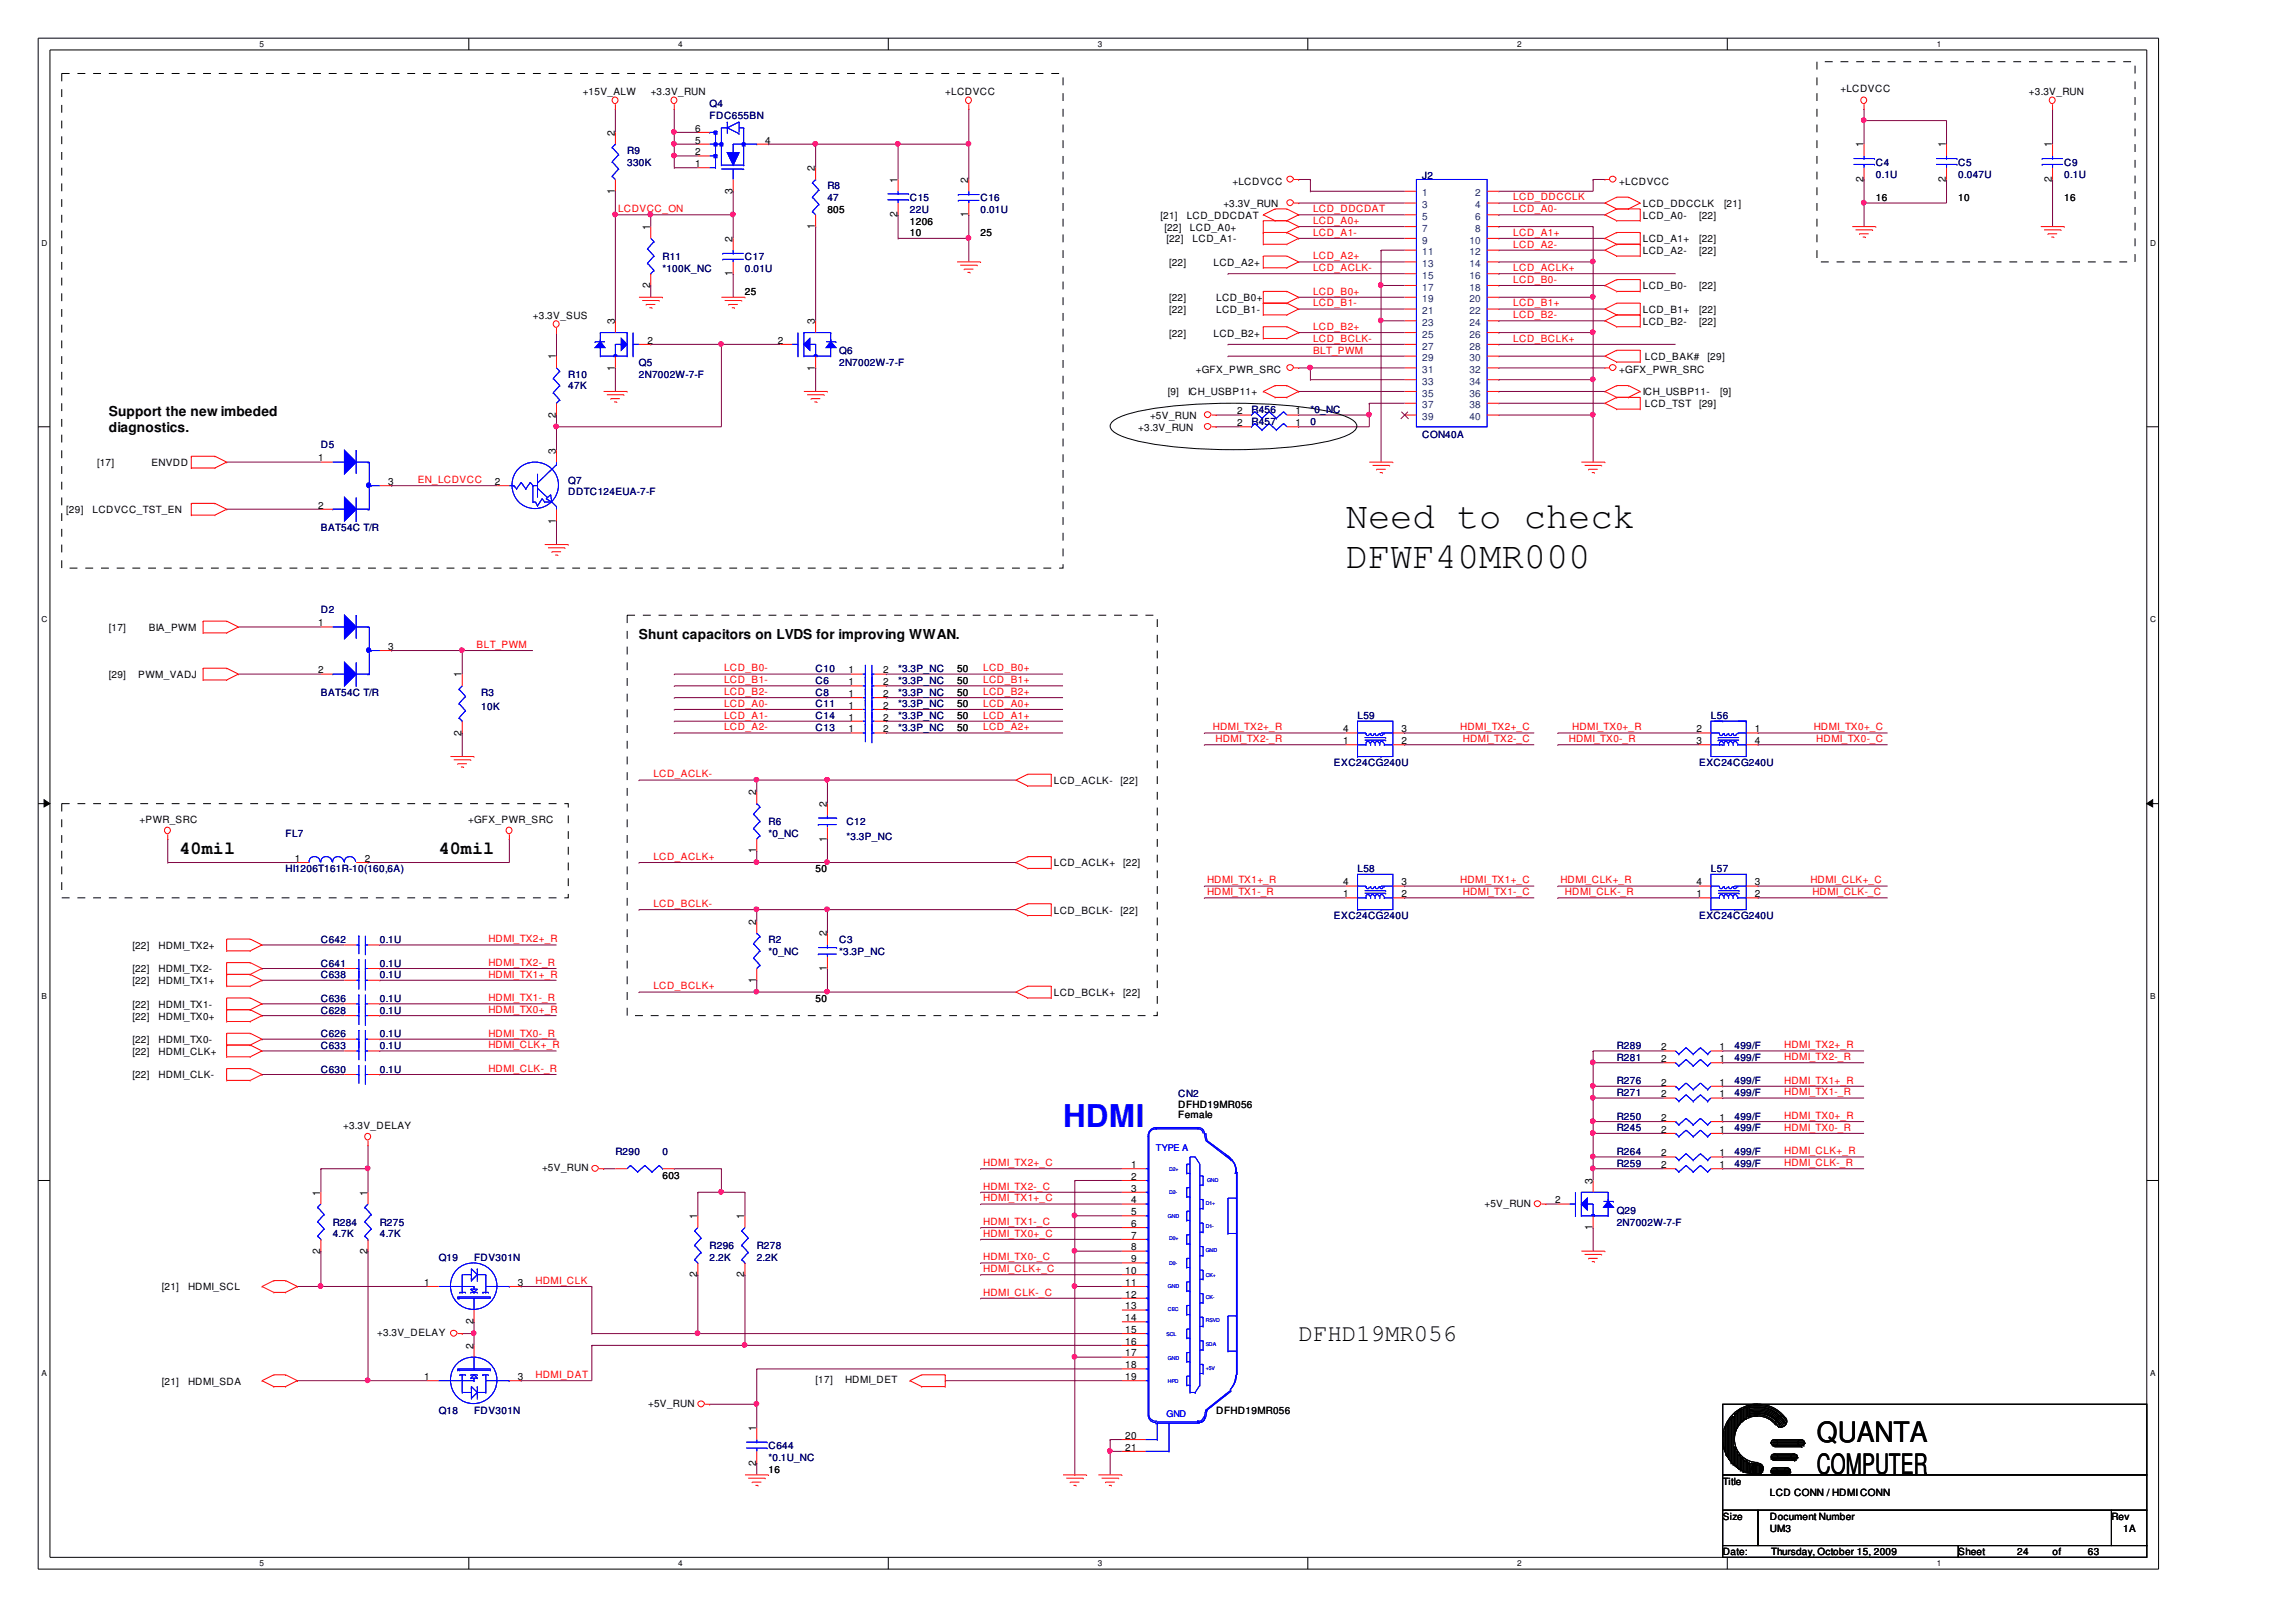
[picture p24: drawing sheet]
<svg xmlns="http://www.w3.org/2000/svg" width="297mm" height="210mm" viewBox="0 0 297 210" stroke-linecap="round" stroke-linejoin="round" font-family="sans-serif">
<defs><g id="words">
<g font-size="4.8">
<text x="174.1" y="68.3">Need to check</text>
<text x="174.1" y="73.5">DFWF40MR000</text>
</g>
<text font-size="4.1" fill="#00f" x="137.5" y="145.9">HDMI</text>
<g font-size="3.6">
<text x="235.1" y="186.5">QUANTA</text>
<text x="235.1" y="190.8">COMPUTER</text>
</g>
<text font-size="3.1" x="168" y="173.5">DFHD19MR056</text>
<g font-size="2.4">
<text x="23.2" y="110.5">40mil</text>
<text x="56.8" y="110.5">40mil</text>
</g>
<g font-size="1.8">
<text x="14.1" y="53.8">Support the new imbeded</text>
<text x="14.1" y="55.9">diagnostics.</text>
<text x="82.7" y="82.7">Shunt capacitors on LVDS for improving WWAN.</text>
</g>
<g font-size="1.4">
<text x="79.5" y="17.6" transform="rotate(-90 79.5 17.6)">2</text>
<text x="105.4" y="22.1" transform="rotate(-90 105.4 22.1)">2</text>
<text x="116.1" y="23.7" transform="rotate(-90 116.1 23.7)">1</text>
<text x="125.3" y="23.7" transform="rotate(-90 125.3 23.7)">2</text>
<text x="241.1" y="23.6" transform="rotate(-90 241.1 23.6)">2</text>
<text x="241.1" y="19.1" transform="rotate(-90 241.1 19.1)">1</text>
<text x="251.7" y="23.6" transform="rotate(-90 251.7 23.6)">2</text>
<text x="251.7" y="19.1" transform="rotate(-90 251.7 19.1)">1</text>
<text x="265.5" y="23.6" transform="rotate(-90 265.5 23.6)">2</text>
<text x="265.5" y="19.1" transform="rotate(-90 265.5 19.1)">1</text>
<text x="79.5" y="25.1" transform="rotate(-90 79.5 25.1)">1</text>
<text x="84.1" y="29.7" transform="rotate(-90 84.1 29.7)">1</text>
<text x="94.8" y="25.1" transform="rotate(-90 94.8 25.1)">3</text>
<text x="105.4" y="29.7" transform="rotate(-90 105.4 29.7)">1</text>
<text x="116.1" y="28.1" transform="rotate(-90 116.1 28.1)">2</text>
<text x="125.3" y="28.1" transform="rotate(-90 125.3 28.1)">1</text>
<text x="94.8" y="35.8" transform="rotate(-90 94.8 35.8)">1</text>
<text x="94.8" y="31.3" transform="rotate(-90 94.8 31.3)">2</text>
<text x="79.5" y="41.9" transform="rotate(-90 79.5 41.9)">3</text>
<text x="84.1" y="37.3" transform="rotate(-90 84.1 37.3)">2</text>
<text x="105.4" y="41.9" transform="rotate(-90 105.4 41.9)">3</text>
<text x="71.9" y="46.5" transform="rotate(-90 71.9 46.5)">1</text>
<text x="79.5" y="47.9" transform="rotate(-90 79.5 47.9)">1</text>
<text x="105.4" y="47.9" transform="rotate(-90 105.4 47.9)">1</text>
<text x="71.9" y="58.7" transform="rotate(-90 71.9 58.7)">3</text>
<text x="71.9" y="54" transform="rotate(-90 71.9 54)">2</text>
<text x="71.9" y="67.8" transform="rotate(-90 71.9 67.8)">1</text>
<text x="59.7" y="87.7" transform="rotate(-90 59.7 87.7)">1</text>
<text x="59.7" y="95.2" transform="rotate(-90 59.7 95.2)">2</text>
<text x="97.8" y="102.9" transform="rotate(-90 97.8 102.9)">2</text>
<text x="107" y="104.4" transform="rotate(-90 107 104.4)">2</text>
<text x="97.8" y="110.4" transform="rotate(-90 97.8 110.4)">1</text>
<text x="107" y="108.9" transform="rotate(-90 107 108.9)">1</text>
<text x="97.8" y="119.7" transform="rotate(-90 97.8 119.7)">2</text>
<text x="107" y="125.7" transform="rotate(-90 107 125.7)">1</text>
<text x="107" y="121.2" transform="rotate(-90 107 121.2)">2</text>
<text x="97.8" y="127.2" transform="rotate(-90 97.8 127.2)">1</text>
<text x="41.4" y="154.7" transform="rotate(-90 41.4 154.7)">1</text>
<text x="47.5" y="154.7" transform="rotate(-90 47.5 154.7)">1</text>
<text x="206" y="153.2" transform="rotate(-90 206 153.2)">3</text>
<text x="90.2" y="157.8" transform="rotate(-90 90.2 157.8)">1</text>
<text x="96.3" y="157.8" transform="rotate(-90 96.3 157.8)">1</text>
<text x="206" y="159.2" transform="rotate(-90 206 159.2)">1</text>
<text x="41.4" y="162.2" transform="rotate(-90 41.4 162.2)">2</text>
<text x="47.5" y="162.2" transform="rotate(-90 47.5 162.2)">2</text>
<text x="90.2" y="165.3" transform="rotate(-90 90.2 165.3)">2</text>
<text x="96.3" y="165.3" transform="rotate(-90 96.3 165.3)">2</text>
<text x="61.2" y="171.4" transform="rotate(-90 61.2 171.4)">2</text>
<text x="61.2" y="174.5" transform="rotate(-90 61.2 174.5)">2</text>
<text x="97.8" y="185.2" transform="rotate(-90 97.8 185.2)">1</text>
<text x="97.8" y="189.7" transform="rotate(-90 97.8 189.7)">2</text>
</g>
<g font-size="1.3">
<text x="238.1" y="12">+LCDVCC</text>
<text x="75.4" y="12.3">+15V_ALW</text>
<text x="84.2" y="12.3">+3.3V_RUN</text>
<text x="89.9" y="17">6</text>
<text x="122.3" y="12.3">+LCDVCC</text>
<text x="262.5" y="12.3">+3.3V_RUN</text>
<text x="89.9" y="18.6">5</text>
<text x="89.9" y="20.1">2</text>
<text x="89.9" y="21.6">1</text>
<text x="99" y="18.6">4</text>
<text x="159.5" y="23.9">+LCDVCC</text>
<text x="209.5" y="23.9">+LCDVCC</text>
<text x="107" y="27.5">805</text>
<text x="117.7" y="29.1">1206</text>
<text x="150.1" y="28.3">[21]</text>
<text x="150.7" y="29.8">[22]</text>
<text x="153.5" y="28.3">LCD_DDCDAT</text>
<text x="154" y="29.8">LCD_A0+</text>
<text x="158.3" y="26.8">+3.3V_RUN</text>
<text x="212.5" y="28.3">LCD_A0-</text>
<text x="212.5" y="26.8">LCD_DDCCLK</text>
<text x="219.8" y="28.3">[22]</text>
<text x="223" y="26.8">[21]</text>
<text x="242.7" y="26">16</text>
<text x="253.4" y="26">10</text>
<text x="267.1" y="26">16</text>
<text x="117.7" y="30.6">10</text>
<text x="126.9" y="30.6">25</text>
<text x="150.9" y="31.4">[22]</text>
<text x="151.2" y="34.4">[22]</text>
<text x="154.3" y="31.4">LCD_A1-</text>
<text x="157" y="34.4">LCD_A2+</text>
<text x="212.5" y="32.9">LCD_A2-</text>
<text x="212.5" y="31.4">LCD_A1+</text>
<text x="219.8" y="32.9">[22]</text>
<text x="219.8" y="31.4">[22]</text>
<text x="68.9" y="41.3">+3.3V_SUS</text>
<text x="96.4" y="38.2">25</text>
<text x="151.2" y="40.5">[22]</text>
<text x="151.2" y="39">[22]</text>
<text x="157.3" y="40.5">LCD_B1-</text>
<text x="157.3" y="39">LCD_B0+</text>
<text x="212.5" y="40.5">LCD_B1+</text>
<text x="212.5" y="37.5">LCD_B0-</text>
<text x="219.8" y="40.5">[22]</text>
<text x="219.8" y="37.5">[22]</text>
<text x="83.8" y="44.5">2</text>
<text x="100.6" y="44.5">2</text>
<text x="151.2" y="43.5">[22]</text>
<text x="157" y="43.5">LCD_B2+</text>
<text x="212.5" y="42">LCD_B2-</text>
<text x="212.8" y="46.6">LCD_BAK#</text>
<text x="219.8" y="42">[22]</text>
<text x="220.9" y="46.6">[29]</text>
<text x="151.1" y="51.2">[9]</text>
<text x="153.7" y="51.2">ICH_USBP11+</text>
<text x="154.7" y="48.3">+GFX_PWR_SRC</text>
<text x="160" y="53.6">2</text>
<text x="167.6" y="53.6">1</text>
<text x="209.5" y="48.3">+GFX_PWR_SRC</text>
<text x="212.5" y="51.2">ICH_USBP11-</text>
<text x="212.8" y="52.7">LCD_TST</text>
<text x="219.8" y="52.7">[29]</text>
<text x="222.5" y="51.2">[9]</text>
<text x="41.2" y="59.7">1</text>
<text x="147.3" y="55.7">+3.3V_RUN</text>
<text x="148.8" y="54.2">+5V_RUN</text>
<text x="160" y="55.1">2</text>
<text x="167.6" y="55.1">1</text>
<text x="12.6" y="60.3">[17]</text>
<text x="19.6" y="60.3">ENVDD</text>
<text x="41.2" y="65.8">2</text>
<text x="50.2" y="62.8">3</text>
<text x="64" y="62.8">2</text>
<text x="8.6" y="66.4">[29]</text>
<text x="12" y="66.4">LCDVCC_TST_EN</text>
<text x="14.1" y="81.6">[17]</text>
<text x="19.2" y="81.6">BIA_PWM</text>
<text x="41.2" y="81.1">1</text>
<text x="14.1" y="87.7">[29]</text>
<text x="17.9" y="87.7">PWM_VADJ</text>
<text x="41.2" y="87.2">2</text>
<text x="50.2" y="84.1">3</text>
<text x="109.8" y="87.2">1</text>
<text x="109.8" y="88.7">1</text>
<text x="114.2" y="87.2">2</text>
<text x="114.2" y="88.7">2</text>
<text x="123.8" y="87">50</text>
<text x="123.8" y="88.5">50</text>
<text x="109.8" y="91.7">1</text>
<text x="109.8" y="94.8">1</text>
<text x="109.8" y="93.2">1</text>
<text x="109.8" y="90.2">1</text>
<text x="114.2" y="91.7">2</text>
<text x="114.2" y="94.8">2</text>
<text x="114.2" y="93.2">2</text>
<text x="114.2" y="90.2">2</text>
<text x="123.8" y="91.6">50</text>
<text x="123.8" y="94.6">50</text>
<text x="123.8" y="93.1">50</text>
<text x="123.8" y="90">50</text>
<text x="173.8" y="94.8">4</text>
<text x="181.3" y="94.8">3</text>
<text x="219.5" y="94.8">2</text>
<text x="227" y="94.8">1</text>
<text x="136.3" y="101.5">LCD_ACLK-</text>
<text x="145" y="101.5">[22]</text>
<text x="173.8" y="96.3">1</text>
<text x="181.3" y="96.3">2</text>
<text x="219.5" y="96.3">3</text>
<text x="227" y="96.3">4</text>
<text x="18.1" y="106.5">+PWR_SRC</text>
<text x="60.6" y="106.5">+GFX_PWR_SRC</text>
<text x="38.1" y="111.5">1</text>
<text x="47.2" y="111.5">2</text>
<text x="105.5" y="112.9">50</text>
<text x="136.3" y="112.1">LCD_ACLK+</text>
<text x="145.3" y="112.1">[22]</text>
<text x="136.3" y="118.2">LCD_BCLK-</text>
<text x="145" y="118.2">[22]</text>
<text x="173.8" y="116.1">1</text>
<text x="173.8" y="114.6">4</text>
<text x="181.3" y="116.1">2</text>
<text x="181.3" y="114.6">3</text>
<text x="219.5" y="116.1">1</text>
<text x="219.5" y="114.6">4</text>
<text x="227" y="116.1">2</text>
<text x="227" y="114.6">3</text>
<text x="17.1" y="122.8">[22]</text>
<text x="17.1" y="125.8">[22]</text>
<text x="20.5" y="122.8">HDMI_TX2+</text>
<text x="20.5" y="125.8">HDMI_TX2-</text>
<text x="17.1" y="127.4">[22]</text>
<text x="17.1" y="130.4">[22]</text>
<text x="17.1" y="131.9">[22]</text>
<text x="20.5" y="127.4">HDMI_TX1+</text>
<text x="20.5" y="130.4">HDMI_TX1-</text>
<text x="20.5" y="131.9">HDMI_TX0+</text>
<text x="105.5" y="129.7">50</text>
<text x="136.3" y="128.9">LCD_BCLK+</text>
<text x="145.3" y="128.9">[22]</text>
<text x="17.1" y="135">[22]</text>
<text x="17.1" y="136.5">[22]</text>
<text x="20.5" y="135">HDMI_TX0-</text>
<text x="20.5" y="136.5">HDMI_CLK+</text>
<text x="214.9" y="135.9">2</text>
<text x="214.9" y="137.4">2</text>
<text x="222.4" y="135.9">1</text>
<text x="222.4" y="137.4">1</text>
<text x="17.1" y="139.6">[22]</text>
<text x="20.5" y="139.6">HDMI_CLK-</text>
<text x="152.4" y="143.4">DFHD19MR056</text>
<text x="214.9" y="140.5">2</text>
<text x="214.9" y="142">2</text>
<text x="222.4" y="140.5">1</text>
<text x="222.4" y="142">1</text>
<text x="44.4" y="146.1">+3.3V_DELAY</text>
<text x="152.4" y="144.7">Female</text>
<text x="214.9" y="149.6">2</text>
<text x="214.9" y="145.1">2</text>
<text x="214.9" y="146.6">2</text>
<text x="222.4" y="149.6">1</text>
<text x="222.4" y="145.1">1</text>
<text x="222.4" y="146.6">1</text>
<text x="70.1" y="151.6">+5V_RUN</text>
<text x="85.7" y="152.5">603</text>
<text x="146.3" y="151.2">1</text>
<text x="146.3" y="152.7">2</text>
<text x="146.3" y="154.2">3</text>
<text x="146.3" y="155.7">4</text>
<text x="201.2" y="155.7">2</text>
<text x="214.9" y="151.2">2</text>
<text x="222.4" y="151.2">1</text>
<text x="146.3" y="157.3">5</text>
<text x="146.3" y="158.8">6</text>
<text x="146.3" y="160.3">7</text>
<text x="146.3" y="161.8">8</text>
<text x="192.1" y="156.2">+5V_RUN</text>
<text x="20.9" y="167">[21]</text>
<text x="24.3" y="167">HDMI_SCL</text>
<text x="54.9" y="166.4">1</text>
<text x="67" y="166.4">3</text>
<text x="145.6" y="164.9">10</text>
<text x="145.6" y="166.4">11</text>
<text x="145.6" y="167.9">12</text>
<text x="146.3" y="163.4">9</text>
<text x="48.8" y="172.9">+3.3V_DELAY</text>
<text x="145.6" y="169.4">13</text>
<text x="145.6" y="171">14</text>
<text x="145.6" y="172.5">15</text>
<text x="20.9" y="179.2">[21]</text>
<text x="24.3" y="179.2">HDMI_SDA</text>
<text x="54.9" y="178.6">1</text>
<text x="67" y="178.6">3</text>
<text x="105.5" y="179">[17]</text>
<text x="109.3" y="179">HDMI_DET</text>
<text x="145.6" y="174">16</text>
<text x="145.6" y="175.5">17</text>
<text x="145.6" y="177.1">18</text>
<text x="145.6" y="178.6">19</text>
<text x="83.8" y="182.1">+5V_RUN</text>
<text x="157.3" y="183">DFHD19MR056</text>
<text x="99.4" y="190.6">16</text>
<text x="145.6" y="186.2">20</text>
<text x="145.6" y="187.7">21</text>
<text x="222.9" y="192.1">Title</text>
<text x="222.9" y="196.7">Size</text>
<text x="229" y="196.7">Document Number</text>
<text x="229" y="193.7">LCD CONN / HDMI CONN</text>
<text x="273.2" y="196.7">Rev</text>
<text x="222.9" y="201.3">Date:</text>
<text x="229" y="198.2">UM3</text>
<text x="229.1" y="201.3">Thursday, October 15, 2009</text>
<text x="253.4" y="201.3">Sheet</text>
<text x="261" y="201.3">24</text>
<text x="265.5" y="201.3">of</text>
<text x="270.1" y="201.3">63</text>
<text x="274.7" y="198.2">1A</text>
</g>
<g font-size="1.3" fill="#00007f">
<text x="91.8" y="13.8">Q4</text>
<text x="91.8" y="15.4">FDC655BN</text>
<text x="81.1" y="19.9">R9</text>
<text x="81.1" y="21.4">330K</text>
<text x="184" y="23.1">J2</text>
<text x="242.7" y="21.4">C4</text>
<text x="242.7" y="23">0.1U</text>
<text x="253.4" y="21.4">C5</text>
<text x="253.4" y="23">0.047U</text>
<text x="267.1" y="21.4">C9</text>
<text x="267.1" y="23">0.1U</text>
<text x="107" y="24.5">R8</text>
<text x="107" y="26">47</text>
<text x="117.7" y="26">C15</text>
<text x="117.7" y="27.5">22U</text>
<text x="126.9" y="26">C16</text>
<text x="126.9" y="27.5">0.01U</text>
<text x="85.7" y="35.2">*100K_NC</text>
<text x="85.7" y="33.6">R11</text>
<text x="96.4" y="33.6">C17</text>
<text x="96.4" y="35.2">0.01U</text>
<text x="82.7" y="47.4">Q5</text>
<text x="108.6" y="45.8">Q6</text>
<text x="108.6" y="47.4">2N7002W-7-F</text>
<text x="73.5" y="50.4">47K</text>
<text x="73.5" y="48.9">R10</text>
<text x="82.7" y="48.9">2N7002W-7-F</text>
<text x="161.9" y="53.5">R456</text>
<text x="169.5" y="53.5">*0_NC</text>
<text x="41.5" y="58">D5</text>
<text x="161.9" y="55">R457</text>
<text x="169.5" y="55">0</text>
<text x="184" y="56.7">CON40A</text>
<text x="73.5" y="64.1">DDTC124EUA-7-F</text>
<text x="73.5" y="62.6">Q7</text>
<text x="41.5" y="68.7">BAT54C T/R</text>
<text x="41.5" y="79.4">D2</text>
<text x="105.5" y="87">C10</text>
<text x="105.5" y="88.5">C6</text>
<text x="116.2" y="87">*3.3P_NC</text>
<text x="116.2" y="88.5">*3.3P_NC</text>
<text x="41.5" y="90">BAT54C T/R</text>
<text x="62.3" y="90">R3</text>
<text x="62.3" y="91.9">10K</text>
<text x="105.5" y="91.6">C11</text>
<text x="105.5" y="94.6">C13</text>
<text x="105.5" y="93.1">C14</text>
<text x="105.5" y="90">C8</text>
<text x="116.2" y="91.6">*3.3P_NC</text>
<text x="116.2" y="94.6">*3.3P_NC</text>
<text x="116.2" y="93.1">*3.3P_NC</text>
<text x="116.2" y="90">*3.3P_NC</text>
<text x="175.6" y="93.1">L59</text>
<text x="221.3" y="93.1">L56</text>
<text x="172.6" y="99.2">EXC24CG240U</text>
<text x="219.8" y="99.2">EXC24CG240U</text>
<text x="99.4" y="106.8">R6</text>
<text x="109.5" y="106.8">C12</text>
<text x="36.9" y="112.9">HI1206T161R-10(160,6A)</text>
<text x="36.9" y="108.3">FL7</text>
<text x="99.4" y="108.3">*0_NC</text>
<text x="109.5" y="108.7">*3.3P_NC</text>
<text x="175.6" y="112.9">L58</text>
<text x="221.3" y="112.9">L57</text>
<text x="172.6" y="119">EXC24CG240U</text>
<text x="219.8" y="119">EXC24CG240U</text>
<text x="41.5" y="125.1">C641</text>
<text x="41.5" y="122">C642</text>
<text x="49.1" y="125.1">0.1U</text>
<text x="49.1" y="122">0.1U</text>
<text x="99.4" y="122">R2</text>
<text x="99.4" y="123.6">*0_NC</text>
<text x="108.6" y="122">C3</text>
<text x="108.6" y="123.6">*3.3P_NC</text>
<text x="41.5" y="131.2">C628</text>
<text x="41.5" y="126.6">C638</text>
<text x="41.5" y="129.7">C636</text>
<text x="49.1" y="131.2">0.1U</text>
<text x="49.1" y="126.6">0.1U</text>
<text x="49.1" y="129.7">0.1U</text>
<text x="41.5" y="135.7">C633</text>
<text x="41.5" y="134.2">C626</text>
<text x="49.1" y="135.7">0.1U</text>
<text x="49.1" y="134.2">0.1U</text>
<text x="209.2" y="135.7">R289</text>
<text x="209.2" y="137.3">R281</text>
<text x="224.4" y="135.7">499/F</text>
<text x="224.4" y="137.3">499/F</text>
<text x="41.5" y="138.8">C630</text>
<text x="49.1" y="138.8">0.1U</text>
<text x="152.4" y="142">CN2</text>
<text x="209.2" y="140.3">R276</text>
<text x="209.2" y="141.8">R271</text>
<text x="224.4" y="140.3">499/F</text>
<text x="224.4" y="141.8">499/F</text>
<text x="79.6" y="149.5">R290</text>
<text x="85.7" y="149.5">0</text>
<text x="209.2" y="149.5">R264</text>
<text x="209.2" y="144.9">R250</text>
<text x="209.2" y="146.4">R245</text>
<text x="224.4" y="149.5">499/F</text>
<text x="224.4" y="144.9">499/F</text>
<text x="224.4" y="146.4">499/F</text>
<text x="209.2" y="151">R259</text>
<text x="224.4" y="151">499/F</text>
<text x="43" y="158.6">R284</text>
<text x="43" y="160.1">4.7K</text>
<text x="49.1" y="158.6">R275</text>
<text x="49.1" y="160.1">4.7K</text>
<text x="91.8" y="161.7">R296</text>
<text x="97.9" y="161.7">R278</text>
<text x="209.2" y="157.1">Q29</text>
<text x="209.2" y="158.6">2N7002W-7-F</text>
<text x="56.8" y="163.2">Q19</text>
<text x="61.3" y="163.2">FDV301N</text>
<text x="91.8" y="163.2">2.2K</text>
<text x="97.9" y="163.2">2.2K</text>
<text x="56.8" y="183">Q18</text>
<text x="61.3" y="183">FDV301N</text>
<text x="99.4" y="187.6">C644</text>
<text x="99.4" y="189.1">*0.1U_NC</text>
</g>
<g font-size="1.3" fill="#f00">
<text x="80" y="27.5">LCDVCC_ON</text>
<text x="169.9" y="27.5">LCD_DDCDAT</text>
<text x="169.9" y="29">LCD_A0+</text>
<text x="195.8" y="27.5">LCD_A0-</text>
<text x="195.8" y="25.9">LCD_DDCCLK</text>
<text x="169.9" y="30.5">LCD_A1-</text>
<text x="169.9" y="35.1">LCD_ACLK-</text>
<text x="169.9" y="33.6">LCD_A2+</text>
<text x="195.8" y="32">LCD_A2-</text>
<text x="195.8" y="35.1">LCD_ACLK+</text>
<text x="195.8" y="30.5">LCD_A1+</text>
<text x="169.9" y="39.7">LCD_B1-</text>
<text x="169.9" y="38.1">LCD_B0+</text>
<text x="195.8" y="41.2">LCD_B2-</text>
<text x="195.8" y="39.7">LCD_B1+</text>
<text x="195.8" y="36.6">LCD_B0-</text>
<text x="169.9" y="42.7">LCD_B2+</text>
<text x="169.9" y="44.2">LCD_BCLK-</text>
<text x="169.9" y="45.7">BLT_PWM</text>
<text x="195.8" y="44.2">LCD_BCLK+</text>
<text x="54" y="62.5">EN_LCDVCC</text>
<text x="61.7" y="83.8">BLT_PWM</text>
<text x="93.7" y="86.9">LCD_B0-</text>
<text x="93.7" y="88.4">LCD_B1-</text>
<text x="93.7" y="89.9">LCD_B2-</text>
<text x="127.2" y="86.9">LCD_B0+</text>
<text x="127.2" y="88.4">LCD_B1+</text>
<text x="127.2" y="89.9">LCD_B2+</text>
<text x="93.7" y="93">LCD_A1-</text>
<text x="93.7" y="91.5">LCD_A0-</text>
<text x="93.7" y="94.5">LCD_A2-</text>
<text x="127.2" y="91.5">LCD_A0+</text>
<text x="127.2" y="93">LCD_A1+</text>
<text x="127.2" y="94.5">LCD_A2+</text>
<text x="156.9" y="94.5">HDMI_TX2+_R</text>
<text x="188.9" y="94.5">HDMI_TX2+_C</text>
<text x="203.4" y="94.5">HDMI_TX0+_R</text>
<text x="234.6" y="94.5">HDMI_TX0+_C</text>
<text x="84.5" y="100.6">LCD_ACLK-</text>
<text x="157.3" y="96">HDMI_TX2-_R</text>
<text x="189.3" y="96">HDMI_TX2-_C</text>
<text x="203" y="96">HDMI_TX0-_R</text>
<text x="235" y="96">HDMI_TX0-_C</text>
<text x="84.5" y="111.3">LCD_ACLK+</text>
<text x="84.5" y="117.4">LCD_BCLK-</text>
<text x="156.2" y="115.9">HDMI_TX1-_R</text>
<text x="156.2" y="114.3">HDMI_TX1+_R</text>
<text x="188.9" y="114.3">HDMI_TX1+_C</text>
<text x="189.3" y="115.9">HDMI_TX1-_C</text>
<text x="201.9" y="114.3">HDMI_CLK+_R</text>
<text x="202.5" y="115.9">HDMI_CLK-_R</text>
<text x="234.2" y="114.3">HDMI_CLK+_C</text>
<text x="234.5" y="115.9">HDMI_CLK-_C</text>
<text x="63.2" y="121.9">HDMI_TX2+_R</text>
<text x="63.2" y="125">HDMI_TX2-_R</text>
<text x="63.2" y="131.1">HDMI_TX0+_R</text>
<text x="63.2" y="126.5">HDMI_TX1+_R</text>
<text x="63.2" y="129.6">HDMI_TX1-_R</text>
<text x="84.5" y="128">LCD_BCLK+</text>
<text x="63.2" y="135.7">HDMI_CLK+_R</text>
<text x="63.2" y="134.1">HDMI_TX0-_R</text>
<text x="230.8" y="135.7">HDMI_TX2+_R</text>
<text x="230.8" y="137.2">HDMI_TX2-_R</text>
<text x="63.2" y="138.7">HDMI_CLK-_R</text>
<text x="230.8" y="140.2">HDMI_TX1+_R</text>
<text x="230.8" y="141.8">HDMI_TX1-_R</text>
<text x="230.8" y="149.4">HDMI_CLK+_R</text>
<text x="230.8" y="144.8">HDMI_TX0+_R</text>
<text x="230.8" y="146.3">HDMI_TX0-_R</text>
<text x="127.2" y="154">HDMI_TX2-_C</text>
<text x="127.2" y="150.9">HDMI_TX2+_C</text>
<text x="127.2" y="155.5">HDMI_TX1+_C</text>
<text x="230.8" y="150.9">HDMI_CLK-_R</text>
<text x="127.2" y="160">HDMI_TX0+_C</text>
<text x="127.2" y="158.5">HDMI_TX1-_C</text>
<text x="69.3" y="166.1">HDMI_CLK</text>
<text x="127.2" y="164.6">HDMI_CLK+_C</text>
<text x="127.2" y="167.7">HDMI_CLK-_C</text>
<text x="127.2" y="163.1">HDMI_TX0-_C</text>
<text x="69.3" y="178.3">HDMI_DAT</text>
</g>
<g font-size="1.3" fill="#003f7f">
<text x="184" y="25.4">1</text>
<text x="184" y="27">3</text>
<text x="184" y="28.5">5</text>
<text x="190.9" y="25.4">2</text>
<text x="190.9" y="27">4</text>
<text x="190.9" y="28.5">6</text>
<text x="184" y="30">7</text>
<text x="184" y="31.5">9</text>
<text x="184" y="33">11</text>
<text x="184" y="34.6">13</text>
<text x="190.1" y="31.5">10</text>
<text x="190.1" y="33">12</text>
<text x="190.1" y="34.6">14</text>
<text x="190.9" y="30">8</text>
<text x="184" y="36.1">15</text>
<text x="184" y="37.6">17</text>
<text x="184" y="39.1">19</text>
<text x="184" y="40.7">21</text>
<text x="190.1" y="36.1">16</text>
<text x="190.1" y="37.6">18</text>
<text x="190.1" y="39.1">20</text>
<text x="190.1" y="40.7">22</text>
<text x="184" y="42.2">23</text>
<text x="184" y="43.7">25</text>
<text x="184" y="45.2">27</text>
<text x="184" y="46.8">29</text>
<text x="190.1" y="42.2">24</text>
<text x="190.1" y="43.7">26</text>
<text x="190.1" y="45.2">28</text>
<text x="190.1" y="46.8">30</text>
<text x="184" y="48.3">31</text>
<text x="184" y="49.8">33</text>
<text x="184" y="51.3">35</text>
<text x="184" y="52.9">37</text>
<text x="190.1" y="48.3">32</text>
<text x="190.1" y="49.8">34</text>
<text x="190.1" y="51.3">36</text>
<text x="190.1" y="52.9">38</text>
<text x="184" y="54.4">39</text>
<text x="190.1" y="54.4">40</text>
</g>
<g font-size="1.2" fill="#00f">
<text x="149.5" y="149">TYPE A</text>
<text x="150.9" y="183.4">GND</text>
</g>
<g font-size="1.1">
<text x="33.6" y="6">5</text>
<text x="87.7" y="6">4</text>
<text x="142" y="6">3</text>
<text x="196.3" y="6">2</text>
<text x="250.6" y="6">1</text>
<text x="5.4" y="31.8">D</text>
<text x="278.2" y="31.8">D</text>
<text x="5.4" y="80.5">C</text>
<text x="278.2" y="80.5">C</text>
<text x="5.4" y="129.3">B</text>
<text x="278.2" y="129.3">B</text>
<text x="5.4" y="178.1">A</text>
<text x="278.2" y="178.1">A</text>
<text x="33.6" y="202.6">5</text>
<text x="87.7" y="202.6">4</text>
<text x="142" y="202.6">3</text>
<text x="196.3" y="202.6">2</text>
<text x="250.6" y="202.6">1</text>
</g>
<g font-size=".7" fill="#00f">
<text x="151.2" y="151.5">D2+</text>
<text x="151.2" y="154.5">D2-</text>
<text x="156" y="155.9">D1+</text>
<text x="156.2" y="153">GND</text>
<text x="151.1" y="157.6">GND</text>
<text x="151.2" y="160.5">D0+</text>
<text x="156" y="158.9">D1-</text>
<text x="156" y="162">GND</text>
<text x="151.1" y="166.7">GND</text>
<text x="151.2" y="163.7">D0-</text>
<text x="156" y="165.2">CK+</text>
<text x="150.9" y="172.8">SCL</text>
<text x="151.1" y="169.6">CEC</text>
<text x="156" y="168.1">CK-</text>
<text x="156" y="171.1">RSVD</text>
<text x="151.1" y="178.9">HPD</text>
<text x="151.1" y="176">GND</text>
<text x="156" y="177.2">+5V</text>
<text x="156" y="174.2">SDA</text>
</g>
</g></defs>
<path d="M4.9 4.9h274.4v198.2h-274.4zM6.5 6.5h271.2v195h-271.2z" fill="none" stroke="#000" stroke-width=".13"/>
<g fill="#fff">
<path d="M33.6 5.1h.5v1.2h-.5z"/>
<path d="M33.6 201.7h.5v1.2h-.5z"/>
</g>
<path d="M60.6 4.9v1.6M60.6 201.5v1.6" fill="none" stroke="#000" stroke-width=".13"/>
<g fill="#fff">
<path d="M87.7 5.1h.6v1.2h-.6z"/>
<path d="M87.7 201.7h.6v1.2h-.6z"/>
</g>
<path d="M114.9 4.9v1.6M114.9 201.5v1.6" fill="none" stroke="#000" stroke-width=".13"/>
<g fill="#fff">
<path d="M142 5.1h.5v1.2h-.5z"/>
<path d="M142 201.7h.5v1.2h-.5z"/>
</g>
<path d="M169.2 4.9v1.6M169.2 201.5v1.6" fill="none" stroke="#000" stroke-width=".13"/>
<g fill="#fff">
<path d="M196.3 5.1h.5v1.2h-.5z"/>
<path d="M196.3 201.7h.5v1.2h-.5z"/>
</g>
<path d="M223.5 4.9v1.6M223.5 201.5v1.6" fill="none" stroke="#000" stroke-width=".13"/>
<g fill="#fff">
<path d="M250.6 5.1h.5v1.2h-.5z"/>
<path d="M250.6 201.7h.5v1.2h-.5z"/>
<path d="M5.4 30.8h.6v1.2h-.6z"/>
<path d="M278.2 30.8h.6v1.2h-.6z"/>
<path d="M5.4 79.6h.6v1.2h-.6z"/>
<path d="M278.2 79.6h.6v1.2h-.6z"/>
</g>
<path d="M4.9 55.2h1.6M277.7 55.2h1.6" fill="none" stroke="#000" stroke-width=".13"/>
<g fill="#fff">
<path d="M5.4 128.4h.6v1.2h-.6z"/>
<path d="M278.2 128.4h.6v1.2h-.6z"/>
</g>
<path d="M4.9 104h1.6M5.7 103.5l.8 .5-.8 .4zM277.7 104l.8-.5v.9zM277.7 104h1.6" fill="none" stroke="#000" stroke-width=".13"/>
<path d="M5.7 103.5l.8 .5-.8 .4zM277.7 104l.8-.5v.9z" fill="#000"/>
<g fill="#fff">
<path d="M5.4 177.2h.6v1.1h-.6z"/>
<path d="M278.2 177.2h.6v1.1h-.6z"/>
</g>
<path d="M4.9 152.8h1.6M277.7 152.8h1.6" fill="none" stroke="#000" stroke-width=".13"/>
<path d="M79.6 14.1h.1M79.6 14.1v3M105.5 18.7h.1M105.5 18.7h10.7" fill="none" stroke="#7f003f" stroke-width=".13"/>
<circle cx="105.5" cy="18.6" r=".31" fill="#f0f"/>
<circle cx="105.5" cy="18.6" r=".31" fill="none" stroke="#f0f" stroke-width=".13"/>
<g fill="none" stroke="#7f003f" stroke-width=".13">
<path d="M99.4 18.7h.1M99.4 18.7h6.1M105.5 18.7h.1M105.5 18.7v3M116.2 18.7h.1M116.2 18.7v4.5M125.3 14.1h.1M125.3 14.1v4.6M94.9 24.8h.1M94.9 35.4h.1M94.9 24.8v3M94.9 35.4v3.1"/>
<path d="M105.5 29.3h.1M105.5 29.3v12.2M125.3 27.8h.1M125.3 30.8h.1M125.3 27.8v6.1M105.5 47.6h.1M105.5 47.6v3.1"/>
</g>
<circle cx="125.3" cy="30.8" r=".31" fill="#f0f"/>
<circle cx="125.3" cy="30.8" r=".31" fill="none" stroke="#f0f" stroke-width=".13"/>
<path d="M87.2 17.1h.1M87.2 17.1v1.6M87.2 20.2h.1M87.2 20.2v1.5M116.2 27.8h.1M116.2 30.8h.1M116.2 27.8v3M116.2 30.8h9.1" fill="none" stroke="#7f003f" stroke-width=".13"/>
<circle cx="87.2" cy="17.1" r=".31" fill="#f0f"/>
<circle cx="87.2" cy="17.1" r=".31" fill="none" stroke="#f0f" stroke-width=".13"/>
<path d="M116.2 18.7h.1M116.2 18.7h9.1M79.6 24.8h.1M79.6 24.8v3" fill="none" stroke="#7f003f" stroke-width=".13"/>
<circle cx="116.1" cy="18.6" r=".31" fill="#f0f"/>
<circle cx="116.1" cy="18.6" r=".31" fill="none" stroke="#f0f" stroke-width=".13"/>
<path d="M72 55.2h.1M72 55.2h21.3M79.6 47.6h.1M79.6 47.6v3.1" fill="none" stroke="#7f003f" stroke-width=".13"/>
<circle cx="71.9" cy="55.2" r=".31" fill="#f0f"/>
<circle cx="71.9" cy="55.2" r=".31" fill="none" stroke="#f0f" stroke-width=".13"/>
<path d="M84.2 27.8h.1M84.2 27.8h10.7" fill="none" stroke="#7f003f" stroke-width=".13"/>
<circle cx="94.8" cy="27.7" r=".31" fill="#f0f"/>
<circle cx="94.8" cy="27.7" r=".31" fill="none" stroke="#f0f" stroke-width=".13"/>
<path d="M79.6 27.8h.1M79.6 27.8v13.7" fill="none" stroke="#7f003f" stroke-width=".13"/>
<circle cx="79.6" cy="27.7" r=".31" fill="#f0f"/>
<circle cx="79.6" cy="27.7" r=".31" fill="none" stroke="#f0f" stroke-width=".13"/>
<path d="M125.3 18.7h.1M125.3 18.7v4.5M94.9 27.8h.1M94.9 27.8v3" fill="none" stroke="#7f003f" stroke-width=".13"/>
<circle cx="125.3" cy="18.6" r=".31" fill="#f0f"/>
<circle cx="125.3" cy="18.6" r=".31" fill="none" stroke="#f0f" stroke-width=".13"/>
<g fill="none" stroke="#7f003f" stroke-width=".13">
<path d="M87.2 18.7h.1M87.2 14.1h.1M87.2 17.1h.1M87.2 18.7h3.1M87.2 14.1v3M87.2 18.7v1.5M87.2 17.1h3.1M87.2 20.2h.1M87.2 21.7h.1M87.2 20.2h3.1M87.2 21.7h3.1M72 55.2h.1"/>
<path d="M72 55.2v3.1"/>
</g>
<circle cx="87.2" cy="20.1" r=".31" fill="#f0f"/>
<circle cx="87.2" cy="20.1" r=".31" fill="none" stroke="#f0f" stroke-width=".13"/>
<circle cx="87.2" cy="18.6" r=".31" fill="#f0f"/>
<circle cx="87.2" cy="18.6" r=".31" fill="none" stroke="#f0f" stroke-width=".13"/>
<path d="M72 43h.1M72 53.7h.1M72 43v3.1M72 53.7v1.5M84.2 44.6h.1M84.2 44.6h16.8M93.3 44.6h.1M93.3 44.6v10.6" fill="none" stroke="#7f003f" stroke-width=".13"/>
<circle cx="93.3" cy="44.5" r=".31" fill="#f0f"/>
<circle cx="93.3" cy="44.5" r=".31" fill="none" stroke="#f0f" stroke-width=".13"/>
<path d="M84.2 36.9h.1M84.2 27.8h.1M84.2 27.8v1.5M84.2 36.9v1.6" fill="none" stroke="#7f003f" stroke-width=".13"/>
<circle cx="84.1" cy="27.7" r=".31" fill="#f0f"/>
<circle cx="84.1" cy="27.7" r=".31" fill="none" stroke="#f0f" stroke-width=".13"/>
<g fill="none" stroke="#7f003f" stroke-width=".13">
<path d="M79.6 27.8h.1M79.6 27.8h4.6M29.3 59.8h.1M29.3 59.8h12.2M29.3 65.9h.1M29.3 65.9h12.2M50.7 62.9h.1M50.7 62.9h13.7M72 67.4h.1M72 67.4v3.1M87.2 87.2h.1M87.2 88.8h.1"/>
<path d="M87.2 90.3h.1M87.2 93.3h.1M87.2 91.8h.1M87.2 94.9h.1M87.2 87.2h22.9M87.2 88.8h22.9M87.2 90.3h22.9M87.2 91.8h22.9M87.2 93.3h22.9M87.2 94.9h22.9M114.7 87.2h.1M114.7 88.8h.1"/>
<path d="M114.7 90.3h.1M114.7 91.8h.1M114.7 93.3h.1M114.7 94.9h.1M114.7 87.2h22.8M114.7 88.8h22.8M114.7 90.3h22.8M114.7 91.8h22.8M114.7 93.3h22.8M114.7 94.9h22.8M82.7 128.4h.1M82.7 128.4h15.2"/>
<path d="M107 128.4h.1M107 128.4h24.4"/>
</g>
<circle cx="97.8" cy="128.3" r=".31" fill="#f0f"/>
<circle cx="97.8" cy="128.3" r=".31" fill="none" stroke="#f0f" stroke-width=".13"/>
<path d="M107 125.3h.1M107 125.3v3.1" fill="none" stroke="#7f003f" stroke-width=".13"/>
<circle cx="107" cy="128.3" r=".31" fill="#f0f"/>
<circle cx="107" cy="128.3" r=".31" fill="none" stroke="#f0f" stroke-width=".13"/>
<path d="M107 117.7h.1M107 117.7h24.4M97.9 126.9h.1M97.9 128.4h.1M97.9 126.9v1.5M97.9 128.4h9.1" fill="none" stroke="#7f003f" stroke-width=".13"/>
<circle cx="107" cy="117.7" r=".31" fill="#f0f"/>
<circle cx="107" cy="117.7" r=".31" fill="none" stroke="#f0f" stroke-width=".13"/>
<path d="M82.7 117.7h.1M82.7 117.7h15.2" fill="none" stroke="#7f003f" stroke-width=".13"/>
<circle cx="97.8" cy="117.7" r=".31" fill="#f0f"/>
<circle cx="97.8" cy="117.7" r=".31" fill="none" stroke="#f0f" stroke-width=".13"/>
<path d="M97.9 117.7h.1M97.9 101h.1M97.9 117.7v1.5M97.9 117.7h9.1M97.9 101h9.1M107 117.7h.1M107 101h.1M107 108.6h.1M107 101v3M107 108.6v3M107 117.7v3.1" fill="none" stroke="#7f003f" stroke-width=".13"/>
<circle cx="107" cy="111.6" r=".31" fill="#f0f"/>
<circle cx="107" cy="111.6" r=".31" fill="none" stroke="#f0f" stroke-width=".13"/>
<path d="M107 101h.1M107 101h24.4" fill="none" stroke="#7f003f" stroke-width=".13"/>
<circle cx="107" cy="100.9" r=".31" fill="#f0f"/>
<circle cx="107" cy="100.9" r=".31" fill="none" stroke="#f0f" stroke-width=".13"/>
<path d="M82.7 101h.1M82.7 101h15.2M97.9 101h.1M97.9 101v1.5" fill="none" stroke="#7f003f" stroke-width=".13"/>
<circle cx="97.8" cy="100.9" r=".31" fill="#f0f"/>
<circle cx="97.8" cy="100.9" r=".31" fill="none" stroke="#f0f" stroke-width=".13"/>
<path d="M82.7 111.6h.1M82.7 111.6h48.7M97.9 110.1h.1M97.9 111.6h.1M97.9 110.1v1.5M107 111.6h.1" fill="none" stroke="#7f003f" stroke-width=".13"/>
<circle cx="97.8" cy="111.6" r=".31" fill="#f0f"/>
<circle cx="97.8" cy="111.6" r=".31" fill="none" stroke="#f0f" stroke-width=".13"/>
<g fill="none" stroke="#7f003f" stroke-width=".13">
<path d="M155.8 94.9h.1M155.8 96.4h.1M155.8 96.4h18.3M155.8 94.9h18.3M181.7 96.4h.1M181.7 94.9h.1M181.7 96.4h16.8M181.7 94.9h16.8M201.5 96.4h.1M201.5 94.9h.1M201.5 96.4h18.3M201.5 94.9h18.3"/>
<path d="M227.4 94.9h.1M227.4 96.4h.1M227.4 96.4h16.8M227.4 94.9h16.8M21.7 108.6h.1M21.7 108.6v3M65.9 108.6h.1M65.9 108.6v3M155.8 116.2h.1M155.8 114.7h.1M155.8 116.2h18.3M155.8 114.7h18.3"/>
<path d="M181.7 116.2h.1M181.7 114.7h.1M181.7 116.2h16.8M181.7 114.7h16.8M201.5 116.2h.1M201.5 114.7h.1M201.5 116.2h18.3M201.5 114.7h18.3M227.4 116.2h.1M227.4 114.7h.1M227.4 116.2h16.8M227.4 114.7h16.8"/>
<path d="M206.1 142.1h.1M206.1 142.1h9.2"/>
</g>
<circle cx="206.1" cy="142" r=".31" fill="#f0f"/>
<circle cx="206.1" cy="142" r=".31" fill="none" stroke="#f0f" stroke-width=".13"/>
<path d="M206.1 140.6h.1M206.1 149.7h.1M206.1 140.6v1.5M206.1 149.7h9.2" fill="none" stroke="#7f003f" stroke-width=".13"/>
<circle cx="206.1" cy="149.7" r=".31" fill="#f0f"/>
<circle cx="206.1" cy="149.7" r=".31" fill="none" stroke="#f0f" stroke-width=".13"/>
<path d="M206.1 151.2h.1M206.1 151.2h9.2M222.9 149.7h.1M222.9 151.2h.1M222.9 149.7h18.3M222.9 151.2h18.3" fill="none" stroke="#7f003f" stroke-width=".13"/>
<circle cx="206.1" cy="151.2" r=".31" fill="#f0f"/>
<circle cx="206.1" cy="151.2" r=".31" fill="none" stroke="#f0f" stroke-width=".13"/>
<path d="M206.1 136h.1M206.1 136h9.2M206.1 146.7h.1M206.1 149.7h.1M206.1 145.1h.1M206.1 146.7v4.5M206.1 145.1h9.2" fill="none" stroke="#7f003f" stroke-width=".13"/>
<circle cx="206.1" cy="145.1" r=".31" fill="#f0f"/>
<circle cx="206.1" cy="145.1" r=".31" fill="none" stroke="#f0f" stroke-width=".13"/>
<g fill="none" stroke="#7f003f" stroke-width=".13">
<path d="M206.1 137.5h.1M206.1 137.5h9.2M222.9 136h.1M222.9 137.5h.1M222.9 136h18.3M222.9 137.5h18.3M206.1 142.1h.1M206.1 142.1v3M222.9 145.1h.1M222.9 146.7h.1M222.9 140.6h.1M222.9 142.1h.1"/>
<path d="M222.9 145.1h18.3M222.9 146.7h18.3M222.9 140.6h18.3M222.9 142.1h18.3"/>
</g>
<circle cx="206.1" cy="137.5" r=".31" fill="#f0f"/>
<circle cx="206.1" cy="137.5" r=".31" fill="none" stroke="#f0f" stroke-width=".13"/>
<path d="M206.1 136h.1M206.1 136v1.5M206.1 158.9h.1M206.1 146.7h.1M206.1 158.9v3M206.1 146.7h9.2" fill="none" stroke="#7f003f" stroke-width=".13"/>
<circle cx="206.1" cy="146.6" r=".31" fill="#f0f"/>
<circle cx="206.1" cy="146.6" r=".31" fill="none" stroke="#f0f" stroke-width=".13"/>
<path d="M206.1 145.1h.1M206.1 140.6h.1M206.1 145.1v1.6M206.1 140.6h9.2" fill="none" stroke="#7f003f" stroke-width=".13"/>
<circle cx="206.1" cy="140.5" r=".31" fill="#f0f"/>
<circle cx="206.1" cy="140.5" r=".31" fill="none" stroke="#f0f" stroke-width=".13"/>
<g fill="none" stroke="#7f003f" stroke-width=".13">
<path d="M30.8 87.2h.1M30.8 81.1h.1M30.8 87.2h10.7M30.8 81.1h10.7M50.7 84.2h.1M50.7 84.2h9.1M59.8 84.2h.1M59.8 84.2v3M47.6 111.6h.1M47.6 111.6h18.3M206.1 137.5h.1M206.1 137.5v3.1"/>
<path d="M200 155.8h.1M200 155.8h1.5M206.1 151.2h.1M206.1 151.2v1.6"/>
</g>
<circle cx="59.7" cy="84.1" r=".31" fill="#f0f"/>
<circle cx="59.7" cy="84.1" r=".31" fill="none" stroke="#f0f" stroke-width=".13"/>
<g fill="none" stroke="#7f003f" stroke-width=".13">
<path d="M59.8 84.2h.1M59.8 94.9h.1M59.8 84.2h9.1M59.8 94.9v3M139.1 152.8h.1M139.1 157.3h.1M139.1 152.8h6M139.1 152.8v4.5M139.1 175.6h.1M139.1 161.9h.1M139.1 166.5h.1M139.1 175.6h6"/>
<path d="M139.1 161.9v4.6M139.1 175.6v15.3M139.1 161.9h6M139.1 190.9h.1"/>
</g>
<circle cx="139" cy="166.4" r=".31" fill="#f0f"/>
<circle cx="139" cy="166.4" r=".31" fill="none" stroke="#f0f" stroke-width=".13"/>
<path d="M139.1 166.5h.1M139.1 175.6h.1M139.1 166.5h6M139.1 166.5v9.1" fill="none" stroke="#7f003f" stroke-width=".13"/>
<circle cx="139" cy="175.6" r=".31" fill="#f0f"/>
<circle cx="139" cy="175.6" r=".31" fill="none" stroke="#f0f" stroke-width=".13"/>
<path d="M139.1 157.3h.1M139.1 157.3h6" fill="none" stroke="#7f003f" stroke-width=".13"/>
<circle cx="139" cy="157.3" r=".31" fill="#f0f"/>
<circle cx="139" cy="157.3" r=".31" fill="none" stroke="#f0f" stroke-width=".13"/>
<path d="M139.1 157.3v4.6M139.1 161.9h.1" fill="none" stroke="#7f003f" stroke-width=".13"/>
<circle cx="139" cy="161.9" r=".31" fill="#f0f"/>
<circle cx="139" cy="161.9" r=".31" fill="none" stroke="#f0f" stroke-width=".13"/>
<path d="M97.9 177.2h.1M97.9 177.2h47.2M97.9 177.2v7.6M91.8 181.7h.1M91.8 181.7h6.1M97.9 181.7h.1" fill="none" stroke="#7f003f" stroke-width=".13"/>
<circle cx="97.8" cy="181.7" r=".31" fill="#f0f"/>
<circle cx="97.8" cy="181.7" r=".31" fill="none" stroke="#f0f" stroke-width=".13"/>
<g fill="none" stroke="#7f003f" stroke-width=".13">
<path d="M126.9 154.3h.1M126.9 151.2h.1M126.9 158.9h.1M126.9 154.3h18.2M126.9 151.2h18.2M126.9 158.9h18.2M126.9 165h.1M126.9 160.4h.1M126.9 168h.1M126.9 165h18.2M126.9 160.4h18.2M126.9 168h18.2"/>
<path d="M97.9 189.3h.1M97.9 189.3v1.6M143.6 187.8h.1M143.6 187.8h1.5"/>
</g>
<circle cx="143.6" cy="187.8" r=".31" fill="#f0f"/>
<circle cx="143.6" cy="187.8" r=".31" fill="none" stroke="#f0f" stroke-width=".13"/>
<path d="M90.3 172.6h.1M90.3 172.6h54.8M126.9 163.4h.1M126.9 163.4h18.2M143.6 186.3h.1M143.6 187.8h.1M143.6 186.3v4.6M143.6 186.3h1.5" fill="none" stroke="#7f003f" stroke-width=".13"/>
<circle cx="90.2" cy="172.5" r=".31" fill="#f0f"/>
<circle cx="90.2" cy="172.5" r=".31" fill="none" stroke="#f0f" stroke-width=".13"/>
<path d="M90.3 165h.1M90.3 165v7.6M96.4 174.1h.1M96.4 165h.1M96.4 174.1h48.7M96.4 165v9.1" fill="none" stroke="#7f003f" stroke-width=".13"/>
<circle cx="96.3" cy="174" r=".31" fill="#f0f"/>
<circle cx="96.3" cy="174" r=".31" fill="none" stroke="#f0f" stroke-width=".13"/>
<path d="M87.2 151.2h.1M87.2 151.2h6.1M93.3 151.2h.1M93.3 154.3h.1M93.3 151.2v3.1M93.3 154.3h3.1M96.4 154.3h.1M96.4 154.3v3M76.6 172.6h.1M76.6 172.6h13.7" fill="none" stroke="#7f003f" stroke-width=".13"/>
<circle cx="93.3" cy="154.2" r=".31" fill="#f0f"/>
<circle cx="93.3" cy="154.2" r=".31" fill="none" stroke="#f0f" stroke-width=".13"/>
<g fill="none" stroke="#7f003f" stroke-width=".13">
<path d="M78.1 151.2h.1M78.1 151.2h1.5M90.3 154.3h.1M90.3 154.3h3M90.3 154.3v3M41.5 166.5h.1M41.5 166.5h13.7M47.6 178.7h.1M47.6 178.7h7.6M59.8 172.6h.1M59.8 172.6h1.5M61.3 172.6h.1"/>
<path d="M61.3 172.6v1.5M67.4 166.5h.1M67.4 178.7h.1M67.4 166.5h9.2M76.6 174.1h.1M76.6 166.5h.1M76.6 174.1h19.8M76.6 166.5v6.1M76.6 174.1v4.6h-9.2"/>
</g>
<circle cx="61.3" cy="172.5" r=".31" fill="#f0f"/>
<circle cx="61.3" cy="172.5" r=".31" fill="none" stroke="#f0f" stroke-width=".13"/>
<path d="M41.5 161.9h.1M41.5 161.9v4.6M61.3 171.1h.1M61.3 171.1v1.5" fill="none" stroke="#7f003f" stroke-width=".13"/>
<circle cx="41.5" cy="166.4" r=".31" fill="#f0f"/>
<circle cx="41.5" cy="166.4" r=".31" fill="none" stroke="#f0f" stroke-width=".13"/>
<path d="M47.6 161.9h.1M47.6 161.9v16.8" fill="none" stroke="#7f003f" stroke-width=".13"/>
<circle cx="47.6" cy="178.6" r=".31" fill="#f0f"/>
<circle cx="47.6" cy="178.6" r=".31" fill="none" stroke="#f0f" stroke-width=".13"/>
<path d="M41.5 151.2h.1M41.5 151.2h6.1M47.6 151.2h.1M47.6 151.2v3.1" fill="none" stroke="#7f003f" stroke-width=".13"/>
<circle cx="47.6" cy="151.2" r=".31" fill="#f0f"/>
<circle cx="47.6" cy="151.2" r=".31" fill="none" stroke="#f0f" stroke-width=".13"/>
<g fill="none" stroke="#7f003f" stroke-width=".13">
<path d="M241.2 14.1h.1M241.2 15.6h.1M241.2 14.1v1.5M241.2 15.6h10.6M251.8 15.6h.1M251.8 15.6v3.1M241.2 26.3h.1M251.8 23.2h.1M251.8 23.2v3.1h-10.6M33.9 126.9h.1M33.9 129.9h.1M33.9 131.4h.1"/>
<path d="M33.9 134.5h.1M33.9 139.1h.1M33.9 136h.1M33.9 125.3h.1M33.9 122.3h.1M33.9 126.9h10.7M33.9 129.9h10.7M33.9 131.4h10.7M33.9 134.5h10.7M33.9 139.1h10.7M33.9 136h10.7M33.9 125.3h10.7"/>
<path d="M33.9 122.3h10.7M49.1 136h.1M49.1 139.1h.1M49.1 122.3h.1M49.1 131.4h.1M49.1 125.3h.1M49.1 134.5h.1M49.1 126.9h.1M49.1 129.9h.1M49.1 126.9h22.9M49.1 129.9h22.9M49.1 131.4h22.9"/>
<path d="M49.1 134.5h22.9M49.1 139.1h22.9M49.1 136h22.9M49.1 125.3h22.9M49.1 122.3h22.9M41.5 151.2h.1M41.5 151.2v3.1M47.6 148.2h.1M47.6 148.2v3M126.9 155.8h.1M126.9 155.8h18.2M38.5 166.5h.1"/>
<path d="M38.5 178.7h.1M38.5 166.5h3M38.5 178.7h9.1M122.3 178.7h.1M122.3 178.7h22.8"/>
</g>
<circle cx="241.1" cy="15.6" r=".31" fill="#f0f"/>
<circle cx="241.1" cy="15.6" r=".31" fill="none" stroke="#f0f" stroke-width=".13"/>
<path d="M241.2 15.6h.1M241.2 15.6v3.1M265.5 14.1h.1M265.5 14.1v4.6M241.2 26.3h.1M241.2 26.3v3M265.5 23.2h.1M265.5 23.2v6.1" fill="none" stroke="#7f003f" stroke-width=".13"/>
<circle cx="241.1" cy="26.2" r=".31" fill="#f0f"/>
<circle cx="241.1" cy="26.2" r=".31" fill="none" stroke="#f0f" stroke-width=".13"/>
<g fill="none" stroke="#7f003f" stroke-width=".13">
<path d="M168 26.3h.1M168 40h.1M168 26.3h13.7M168 40h13.7M169.5 23.2h.1M169.5 24.8h.1M169.5 24.8h12.2M169.5 23.2v1.6M178.7 36.9h.1M178.7 36.9v4.6M193.9 24.8h.1M193.9 24.8h12.2"/>
<path d="M241.2 23.2h.1M241.2 23.2v3.1M168 43h.1M168 43h13.7M178.7 41.5h.1M178.7 41.5h3M193.9 53.7h.1M193.9 53.7h12.2"/>
</g>
<circle cx="178.6" cy="36.9" r=".31" fill="#f0f"/>
<circle cx="178.6" cy="36.9" r=".31" fill="none" stroke="#f0f" stroke-width=".13"/>
<path d="M193.9 32.4h.1M193.9 32.4h13.7M206.1 23.2h.1M206.1 23.2v1.6M206.1 23.2h1.5M168 50.7h.1M168 47.6h.1M168 50.7h13.7M168 47.6h13.7M169.5 47.6h.1M169.5 47.6v1.5" fill="none" stroke="#7f003f" stroke-width=".13"/>
<circle cx="169.5" cy="47.6" r=".31" fill="#f0f"/>
<circle cx="169.5" cy="47.6" r=".31" fill="none" stroke="#f0f" stroke-width=".13"/>
<g fill="none" stroke="#7f003f" stroke-width=".13">
<path d="M168 38.5h.1M168 38.5h13.7M178.7 32.4h.1M178.7 32.4h3M193.9 27.8h.1M193.9 35.4h.1M193.9 33.9h.1M193.9 27.8h13.7M193.9 35.4h22.9M193.9 33.9h12.2M206.1 33.9h.1M206.1 33.9v4.6"/>
<path d="M193.9 44.6h.1M193.9 41.5h.1M193.9 44.6h22.9M193.9 41.5h13.7"/>
</g>
<circle cx="206.1" cy="33.8" r=".31" fill="#f0f"/>
<circle cx="206.1" cy="33.8" r=".31" fill="none" stroke="#f0f" stroke-width=".13"/>
<g fill="none" stroke="#7f003f" stroke-width=".13">
<path d="M168 27.8h.1M168 27.8h13.7M193.9 29.3h.1M193.9 29.3h12.2M169.5 49.1h.1M169.5 49.1h12.2M193.9 47.6h.1M193.9 46.1h.1M193.9 43h.1M193.9 47.6h13.7M193.9 46.1h13.7M193.9 43h12.2"/>
<path d="M206.1 53.7h.1M206.1 53.7v6.1"/>
</g>
<circle cx="206.1" cy="53.7" r=".31" fill="#f0f"/>
<circle cx="206.1" cy="53.7" r=".31" fill="none" stroke="#f0f" stroke-width=".13"/>
<g fill="none" stroke="#7f003f" stroke-width=".13">
<path d="M158.9 35.4h.1M158.9 35.4h22.8M168 23.2h.1M168 30.8h.1M168 33.9h.1M168 23.2h1.5M168 30.8h13.7M168 33.9h13.7M178.7 36.9h.1M178.7 32.4h.1M178.7 36.9h3M178.7 32.4v4.5"/>
<path d="M193.9 30.8h.1M193.9 40h.1M193.9 30.8h13.7M193.9 40h13.7M178.7 41.5h.1M178.7 41.5v18.3M193.9 50.7h.1M193.9 52.2h.1M193.9 50.7h13.7M193.9 52.2h13.7"/>
</g>
<circle cx="178.6" cy="41.5" r=".31" fill="#f0f"/>
<circle cx="178.6" cy="41.5" r=".31" fill="none" stroke="#f0f" stroke-width=".13"/>
<g fill="none" stroke="#7f003f" stroke-width=".13">
<path d="M168 29.3h.1M168 29.3h13.7M193.9 26.3h.1M193.9 36.9h.1M193.9 38.5h.1M193.9 26.3h13.7M193.9 36.9h13.7M193.9 38.5h12.2M206.1 38.5h.1M206.1 38.5v4.5M158.9 44.6h.1M158.9 46.1h.1"/>
<path d="M158.9 44.6h22.8M158.9 46.1h22.8"/>
</g>
<circle cx="206.1" cy="38.4" r=".31" fill="#f0f"/>
<circle cx="206.1" cy="38.4" r=".31" fill="none" stroke="#f0f" stroke-width=".13"/>
<path d="M206.1 29.3h.1M206.1 29.3v4.6M193.9 49.1h.1M206.1 43h.1M206.1 43v6.1h-12.2" fill="none" stroke="#7f003f" stroke-width=".13"/>
<circle cx="206.1" cy="43" r=".31" fill="#f0f"/>
<circle cx="206.1" cy="43" r=".31" fill="none" stroke="#f0f" stroke-width=".13"/>
<path d="M206.1 49.1h.1M206.1 49.1v4.6" fill="none" stroke="#7f003f" stroke-width=".13"/>
<circle cx="206.1" cy="49.1" r=".31" fill="#f0f"/>
<circle cx="206.1" cy="49.1" r=".31" fill="none" stroke="#f0f" stroke-width=".13"/>
<path d="M157.3 53.7h.1M157.3 55.2h.1M157.3 53.7h3.1M157.3 55.2h3.1M177.2 53.7h.1M177.2 53.7v1.5M21.7 111.6h.1M21.7 111.6h16.8" fill="none" stroke="#7f003f" stroke-width=".13"/>
<circle cx="177.1" cy="53.7" r=".31" fill="#f0f"/>
<circle cx="177.1" cy="53.7" r=".31" fill="none" stroke="#f0f" stroke-width=".13"/>
<path d="M168 53.7h.1M168 55.2h.1M168 55.2h9.2M177.2 52.2h.1M177.2 52.2v1.5h-9.2M177.2 52.2h4.5" fill="none" stroke="#7f003f" stroke-width=".13"/>
<g fill="none" stroke="#f00" stroke-width=".13">
<path d="M79.6 14.1h.1M79.6 13.5v.6M87.2 14.1h.1M87.2 13.5v.6M125.3 14.1h.1M125.3 13.5v.6M241.2 14.1h.1M241.2 13.5v.6M251.8 18.7v1.5M265.5 14.1h.1M265.5 13.5v.6M82.7 38.5h3"/>
<path d="M83.1 38.9h2.2M83.6 39.4h.1M83.6 39.4h1.2M84 39.8h.4M84.4 39.8h.1M85.3 38.9h.1M85.7 38.5h.1M93.3 38.5h3.1M93.8 38.9h2.2M94.3 39.4h.1M94.3 39.4h1.1M94.7 39.8h.3"/>
<path d="M95 39.8h.1M96 38.9h.1M96.4 38.5h.1M105.5 21.7v1.5M105.5 27.8v1.5M123.8 33.9h3.1M124.2 34.3h2.2M124.7 34.8h.1M124.7 34.8h1.2M125.2 35.2h.3M125.5 35.2h.1M126.4 34.3h.1"/>
<path d="M126.9 33.9h.1M163.4 39.2h.1M163.4 37.7h.1M163.4 27.8h.1M163.4 30.1h.1M163.4 31.6h.1M163.4 33.1h.1M163.4 34.7h.1M163.4 28.6h.1M163.4 28.6v3M163.4 33.1v1.6M163.4 37.7v3.1"/>
<path d="M163.4 39.2h3.1M163.4 31.6h3.1M163.4 33.1h3.1M163.4 28.6h3.1M163.4 37.7h3.1M163.4 27.8l1.6 .8M163.4 30.1h3.1M163.4 34.7h3.1M165 27h.1M165 28.6h.1M165 27h1.5M165 27l-1.6 .8"/>
<path d="M166.5 39.2h.1M166.5 37.7h.1M166.5 27h.1M166.5 28.6h.1M166.5 30.1h.1M166.5 31.6h.1M166.5 33.1h.1M166.5 34.7h.1M166.5 39.2l1.5 .8M166.5 37.7l1.5 .8M166.5 27l1.5 .8M166.5 30.1l1.5 .7"/>
<path d="M166.5 33.1l1.5 .8M166.5 28.6l1.5 .7M167.4 26.3h.6M167.4 23.2h.6M168 40h.1M168 38.5h.1M168 27.8h.1M168 30.8h.1M168 33.9h.1M168 29.3h.1M168 26.3h.1M168 23.2h.1"/>
<path d="M168 40l-1.5 .8M168 38.5l-1.5 .7M168 27.8l-1.5 .8M168 30.8l-1.5 .8M168 33.9l-1.5 .8M168 29.3l-1.5 .8M181.7 38.5h1.5M181.7 33.9h1.5M181.7 29.3h1.5M181.7 26.3h1.5M181.7 24.8h1.5M181.7 27.8h1.5"/>
<path d="M181.7 30.8h1.5M181.7 32.4h1.5M181.7 35.4h1.5M181.7 36.9h1.5M181.7 40h1.5M192.4 38.5h1.5M192.4 33.9h1.5M192.4 29.3h1.5M192.4 26.3h1.5M192.4 24.8h1.5M192.4 27.8h1.5M192.4 30.8h1.5"/>
<path d="M192.4 32.4h1.5M192.4 35.4h1.5M192.4 36.9h1.5M192.4 40h1.5M207.6 32.4h.1M207.6 27.8h.1M207.6 30.8h.1M207.6 40h.1M207.6 26.3h.1M207.6 36.9h.1M207.6 23.2h.1M207.6 32.4l1.6 .7"/>
<path d="M207.6 27.8l1.6 .8M207.6 30.8l1.6 .8M207.6 40l1.6 .8M207.6 26.3l1.6 .7M207.6 36.9l1.6 .8M207.6 23.2h.6M209.2 31.6h.1M209.2 33.1h.1M209.2 27h.1M209.2 28.6h.1M209.2 30.1h.1M209.2 39.2h.1"/>
<path d="M209.2 25.5h.1M209.2 36.2h.1M209.2 37.7h.1M209.2 39.2h3M209.2 31.6l-1.6 .8M209.2 31.6h3M209.2 33.1h3M209.2 27l-1.6 .8M209.2 27h3M209.2 28.6h3M209.2 37.7h3M209.2 30.1l-1.6 .7"/>
<path d="M209.2 30.1h3M209.2 39.2l-1.6 .8M209.2 25.5l-1.6 .8M209.2 25.5h1.5M209.2 36.2h3M209.2 36.2l-1.6 .7M210.7 25.5h.1M210.7 27h.1M210.7 25.5l1.5 .8M212.2 31.6h.1M212.2 33.1h.1M212.2 27h.1"/>
<path d="M212.2 28.6h.1M212.2 30.1h.1M212.2 39.2h.1M212.2 26.3h.1M212.2 37.7h.1M212.2 36.2h.1M212.2 27v1.6M212.2 30.1v3M212.2 36.2v1.5M212.2 39.2v3.1M212.2 26.3l-1.5 .7M239.6 29.3h3.1"/>
<path d="M240.1 29.7h2.2M240.6 30.3h.1M240.6 30.3h1.2M241 30.7h.3M241.3 30.7h.1M242.3 29.7h.1M242.7 29.3h.1M251.8 21.7v1.5M264 29.3h3.1M264.4 29.7h2.2M265 30.3h.1M265 30.3h1.1"/>
<path d="M265.4 30.7h.3M265.7 30.7h.1M266.6 29.7h.1M267.1 29.3h.1M24.8 59h.1M24.8 59h3M24.8 59v1.6M27.8 59h.1M27.8 59l1.5 .8M29.3 59.8h.1M29.3 59.8l-1.5 .8M72 43h.1"/>
<path d="M72 42.4v.6M78.1 50.7h3M78.5 51.1h2.2M79 51.6h.1M79 51.6h1.2M79.4 52h.4M79.8 52h.1M80.7 51.1h.1M81.1 50.7h.1M104 50.7h3M104.4 51.1h2.2M104.9 51.6h.1"/>
<path d="M104.9 51.6h1.2M105.4 52h.3M105.7 52h.1M106.6 51.1h.1M107 50.7h.1M156.7 53.7h.6M156.7 55.2h.6M157.3 53.7h.1M157.3 55.2h.1M163.4 43.8h.1M163.4 42.3h.1M163.4 40.8h.1"/>
<path d="M163.4 50.7h.1M163.4 42.3h3.1M163.4 43.8h3.1M163.4 42.3v1.5M163.4 40.8h3.1M163.4 50.7l1.6 .7M165 49.9h.1M165 51.4h.1M165 49.9h1.5M165 49.9l-1.6 .8M165 51.4h1.5M166.5 42.3h.1"/>
<path d="M166.5 43.8h.1M166.5 40.8h.1M166.5 49.9h.1M166.5 51.4h.1M166.5 42.3l1.5 .7M166.5 49.9l1.5 .8M167.4 47.6h.6M168 43h.1M168 50.7h.1M168 47.6h.1M168 43l-1.5 .8M168 50.7l-1.5 .7"/>
<path d="M177.2 59.8h3M180.2 59.8h.1M181.7 50.7h1.5M181.7 47.6h1.5M181.7 53.7h1.5M181.7 41.5h1.5M181.7 43h1.5M181.7 44.6h1.5M181.7 46.1h1.5M181.7 49.1h1.5M181.7 52.2h1.5M192.4 50.7h1.5"/>
<path d="M192.4 47.6h1.5M192.4 53.7h1.5M192.4 41.5h1.5M192.4 43h1.5M192.4 44.6h1.5M192.4 46.1h1.5M192.4 49.1h1.5M192.4 52.2h1.5M204.6 59.8h3M207.6 41.5h.1M207.6 46.1h.1M207.6 50.7h.1"/>
<path d="M207.6 52.2h.1M207.6 47.6h.1M207.6 59.8h.1M207.6 41.5l1.6 .8M207.6 46.1l1.6 .7M207.6 50.7l1.6 .7M207.6 52.2l1.6 .7M207.6 47.6h.6M209.2 40.8h.1M209.2 42.3h.1M209.2 45.3h.1M209.2 46.8h.1"/>
<path d="M209.2 49.9h.1M209.2 51.4h.1M209.2 52.9h.1M209.2 42.3h3M209.2 40.8h3M209.2 49.9h1.5M209.2 51.4h3M209.2 40.8l-1.6 .7M209.2 45.3h3M209.2 45.3l-1.6 .8M209.2 46.8h3M209.2 49.9l-1.6 .8"/>
<path d="M209.2 51.4l-1.6 .8M209.2 52.9h3M210.7 49.9h.1M210.7 51.4h.1M210.7 49.9l1.5 .8M212.2 42.3h.1M212.2 40.8h.1M212.2 46.8h.1M212.2 45.3h.1M212.2 50.7h.1M212.2 52.9h.1M212.2 51.4h.1"/>
<path d="M212.2 45.3v1.5M212.2 51.4v1.5M212.2 50.7l-1.5 .7M24.8 60.6h.1M24.8 66.7h.1M24.8 65.1h.1M24.8 60.6h3M24.8 65.1v1.6M24.8 65.1h3M24.8 66.7h3M27.8 60.6h.1M27.8 65.1h.1"/>
<path d="M27.8 66.7h.1M27.8 65.1l1.5 .8M29.3 65.9h.1M29.3 65.9l-1.5 .8M70.5 70.5h3M70.9 70.9h2.2M71.4 71.4h.1M71.4 71.4h1.2M71.8 71.8h.4M72.2 71.8h.1M73.1 70.9h.1M73.5 70.5h.1"/>
<path d="M177.6 60.2h2.2M178.1 60.7h.1M178.1 60.7h1.2M178.5 61.2h.3M178.8 61.2h.1M179.8 60.2h.1M205 60.2h2.2M205.5 60.7h.1M205.5 60.7h1.2M205.9 61.2h.4M206.3 61.2h.1M207.2 60.2h.1"/>
<path d="M26.3 81.9h.1M26.3 80.4h.1M26.3 88h.1M26.3 86.5h.1M26.3 80.4h3M26.3 81.9h3M26.3 80.4v1.5M26.3 86.5v1.5M26.3 86.5h3M26.3 88h3M29.3 80.4h.1M29.3 81.9h.1"/>
<path d="M29.3 86.5h.1M29.3 88h.1M29.3 80.4l1.5 .7M29.3 86.5l1.5 .7M30.8 81.1h.1M30.8 87.2h.1M30.8 81.1l-1.5 .8M30.8 87.2l-1.5 .8M58.3 97.9h3M58.7 98.3h2.2M59.2 98.8h.1M59.2 98.8h1.2"/>
<path d="M59.6 99.3h.4M60 99.3h.1M60.9 98.3h.1M61.3 97.9h.1M21.7 108.6h.1M21.7 108v.6M65.9 108.6h.1M65.9 108v.6M131.4 117.7h.1M131.4 101h.1M131.4 111.6h.1M131.4 117.7l1.6 .8"/>
<path d="M131.4 101l1.6 .7M131.4 111.6l1.6 .8M133 117h.1M133 118.5h.1M133 100.2h.1M133 101.7h.1M133 110.9h.1M133 112.4h.1M133 117h3M133 117l-1.6 .7M133 118.5h3M133 100.2h3"/>
<path d="M133 100.2l-1.6 .8M133 101.7h3M133 110.9h3M133 110.9l-1.6 .7M133 112.4h3M136 118.5h.1M136 117h.1M136 101.7h.1M136 100.2h.1M136 112.4h.1M136 110.9h.1M136 100.2v1.5"/>
<path d="M136 110.9v1.5M136 117v1.5M174.1 116.2h1.5M174.1 114.7h1.5M180.2 116.2h1.5M180.2 114.7h1.5M29.3 123h.1M29.3 121.5h.1M29.3 126.1h.1M29.3 124.6h.1M29.3 127.6h.1M29.3 130.7h.1"/>
<path d="M29.3 129.1h.1M29.3 132.2h.1M29.3 135.2h.1M29.3 133.7h.1M29.3 136.8h.1M29.3 139.8h.1M29.3 138.3h.1M29.3 127.6h3.1M29.3 129.1h3.1M29.3 123h3.1M29.3 121.5v1.5M29.3 124.6v3"/>
<path d="M29.3 129.1v3.1M29.3 133.7v3.1M29.3 138.3v1.5M29.3 121.5h3.1M29.3 126.1h3.1M29.3 124.6h3.1M29.3 130.7h3.1M29.3 132.2h3.1M29.3 135.2h3.1M29.3 133.7h3.1M29.3 136.8h3.1M29.3 139.8h3.1"/>
<path d="M29.3 138.3h3.1M32.4 123h.1M32.4 121.5h.1M32.4 126.1h.1M32.4 124.6h.1M32.4 127.6h.1M32.4 130.7h.1M32.4 129.1h.1M32.4 132.2h.1M32.4 135.2h.1M32.4 133.7h.1M32.4 136.8h.1"/>
<path d="M32.4 139.8h.1M32.4 138.3h.1M32.4 121.5l1.5 .8M32.4 124.6l1.5 .7M32.4 126.1l1.5 .8M32.4 129.1l1.5 .8M32.4 130.7l1.5 .7M32.4 133.7l1.5 .8M32.4 135.2l1.5 .8M32.4 138.3l1.5 .8M33.9 122.3h.1M33.9 125.3h.1"/>
<path d="M33.9 126.9h.1M33.9 129.9h.1M33.9 131.4h.1M33.9 134.5h.1M33.9 136h.1M33.9 139.1h.1M33.9 122.3l-1.5 .7M33.9 125.3l-1.5 .8M33.9 126.9l-1.5 .7M33.9 129.9l-1.5 .8M33.9 131.4l-1.5 .8M33.9 134.5l-1.5 .7"/>
<path d="M33.9 136l-1.5 .8M33.9 139.1l-1.5 .7M44.6 131.4h1.5M47.6 131.4h1.5M131.4 128.4h.1M131.4 128.4l1.6 .7M133 127.6h.1M133 129.1h.1M133 127.6h3M133 127.6l-1.6 .8M133 129.1h3M136 129.1h.1"/>
<path d="M136 127.6h.1M136 127.6v1.5M215.3 136h1.5M221.3 136h1.6M47.6 148.2h.1M47.6 147.6v.6M77.5 151.2h.6M78.1 151.2h.1M199.4 155.8h.6M200 155.8h.1M215.3 151.2h1.5M215.3 149.7h1.5"/>
<path d="M215.3 140.6h1.5M215.3 145.1h1.5M221.3 151.2h1.6M221.3 149.7h1.6M221.3 140.6h1.6M221.3 145.1h1.6M33.9 166.5h.1M33.9 178.7h.1M33.9 166.5l1.5 .7M33.9 178.7l1.5 .7M35.4 165.7h.1M35.4 167.2h.1"/>
<path d="M35.4 177.9h.1M35.4 179.4h.1M35.4 165.7h1.5M35.4 165.7l-1.5 .8M35.4 167.2h1.5M35.4 177.9h1.5M35.4 177.9l-1.5 .8M35.4 179.4h1.5M36.9 165.7h.1M36.9 167.2h.1M36.9 177.9h.1M36.9 179.4h.1"/>
<path d="M36.9 165.7l1.6 .8M36.9 177.9l1.6 .8M38.5 166.5h.1M38.5 178.7h.1M38.5 166.5l-1.6 .7M38.5 178.7l-1.6 .7M55.2 178.7h1.6M59.2 172.6h.6M59.8 172.6h.1M61.3 174.1v1.5M65.9 178.7h1.5M117.7 178.7h.1"/>
<path d="M117.7 178.7l1.5 .7M119.2 179.4h.1M119.2 177.9h.1M119.2 177.9h3.1M119.2 179.4h3.1M119.2 177.9l-1.5 .8M122.3 179.4h.1M122.3 177.9h.1M122.3 177.9v1.5M204.6 161.9h3M205 162.3h2.2M205.5 162.8h.1"/>
<path d="M205.5 162.8h1.2M205.9 163.3h.4M206.3 163.3h.1M207.2 162.3h.1M207.6 161.9h.1M91.2 181.7h.6M91.8 181.7h.1M96.4 190.9h3M96.8 191.3h2.2M97.3 191.8h.1M97.3 191.8h1.2M97.7 192.2h.4"/>
<path d="M98.1 192.2h.1M99 191.3h.1M99.4 190.9h.1M137.5 190.9h3.1M138 191.3h2.2M138.5 191.8h.1M138.5 191.8h1.1M138.9 192.2h.3M139.2 192.2h.1M140.2 191.3h.1M140.6 190.9h.1M142.1 190.9h3"/>
<path d="M142.5 191.3h2.2M143 191.8h.1M143 191.8h1.2M143.5 192.2h.3M143.8 192.2h.1M144.7 191.3h.1M145.1 190.9h.1"/>
<circle cx="79.5" cy="13" r=".4"/>
<circle cx="87.2" cy="13" r=".4"/>
<circle cx="125.3" cy="13" r=".4"/>
<circle cx="241.1" cy="13" r=".4"/>
<circle cx="265.5" cy="13" r=".4"/>
<circle cx="166.9" cy="26.2" r=".4"/>
<circle cx="166.9" cy="23.2" r=".4"/>
<circle cx="208.7" cy="23.2" r=".4"/>
<circle cx="71.9" cy="41.9" r=".4"/>
<circle cx="156.3" cy="53.7" r=".4"/>
<circle cx="156.3" cy="55.2" r=".4"/>
<circle cx="166.9" cy="47.6" r=".4"/>
<circle cx="208.7" cy="47.6" r=".4"/>
<circle cx="21.6" cy="107.5" r=".4"/>
<circle cx="65.8" cy="107.5" r=".4"/>
<circle cx="47.5" cy="147.1" r=".4"/>
<circle cx="77" cy="151.2" r=".4"/>
<circle cx="198.9" cy="155.8" r=".4"/>
<circle cx="58.7" cy="172.5" r=".4"/>
<circle cx="90.7" cy="181.7" r=".4"/>
</g>
<g fill="none" stroke="#000" stroke-width=".13">
<path d="M144.1 54.4a15.9 15.9 0 0 1 6.3-1.7 75.7 75.7 0 0 1 21.1 .5 9.9 9.9 0 0 1 3.6 1.2l.3 .4 .1 .3-.1 .4a5.1 5.1 0 0 1-2.7 1.4 64 64 0 0 1-18.9 1.1 34.5 34.5 0 0 1-8.3-1.4l-1.4-.7-.4-.4-.1-.4 .1-.3zM222.9 181.7h54.8v9.2h-54.8zM222.9 190.9h54.8v4.5h-54.8zM222.9 195.4h4.5v4.6h-4.5zM223 187.4h.1M223 185.2v2.2M223 187.4l.2 .4M223.2 187.8h.1M223.2 184.8h.1M223.2 184.8v3M223.3 184.4h.1M223.3 188.2h.1"/>
<path d="M223.3 184.4l-.1 .4M223.3 184.4v3.8M223.3 188.2l.2 .2M223.5 188.4h.1M223.5 184.2h.1M223.5 184.2v4.2M223.6 183.8h.1M223.6 188.8h.1M223.6 183.8l-.1 .4M223.6 183.8v5M223.6 188.8l.2 .1M223.8 188.9h.1"/>
<path d="M223.8 183.7h.1M223.8 183.7v5.2M224 183.6h.1M224 189.3h.1M224 183.6l-.2 .1M224 183.6v5.7M224.1 183.4h.1M224.1 183.4v5.9M224.2 183.2h.1M224.2 189.5h.1M224.2 183.2l-.1 .2M224.2 183.2v6.3"/>
<path d="M224.2 189.5h.2M224.4 189.5h.1M224.4 187.2h.1M224.4 185.5h.1M224.4 182.9v2.6M224.4 187.2v2.3M224.4 187.2l.2 .3M224.6 187.5h.1M224.6 189.7h.1M224.6 185.1h.1M224.6 182.9h.1M224.6 182.9v2.2"/>
<path d="M224.6 187.5v2.2M224.6 189.7l.1 .1M224.6 185.1l-.2 .4M224.7 189.8h.1M224.7 187.8h.1M224.7 182.8h.1M224.7 184.8h.1M224.7 182.8v2M224.7 187.8v2M224.7 187.8l.1 .4M224.7 182.8l-.1 .1M224.8 188.2h.1"/>
<path d="M224.8 189.9h.1M224.8 184.6h.1M224.8 182.7h.1M224.8 189.9l.2 .2M224.8 182.7v1.9M224.8 188.2v1.7M224.8 184.6l-.1 .2M225 190.1h.1M225 188.2h.1M225 182.5h.1M225 184.3h.1M225 182.5l-.2 .2"/>
<path d="M225 182.5v1.8M225 188.2v1.9M225 188.2l.2 .2M225.2 188.4h.1M225.2 190.3h.1M225.2 184.2h.1M225.2 182.3h.1M225.2 182.3v1.9M225.2 188.4v1.9M225.2 184.2l-.2 .1M225.3 190.3h.1M225.3 188.6h.1"/>
<path d="M225.3 182.3h.1M225.3 184h.1M225.3 188.6l.2 .2M225.3 182.3v1.7M225.3 188.6v1.7M225.5 188.8h.1M225.5 190.4h.1M225.5 183.8h.1M225.5 182.3h.1M225.5 182.3v1.5M225.5 188.8v1.6M225.5 183.8l-.2 .2"/>
<path d="M225.6 190.4h.1M225.6 188.9h.1M225.6 182.1h.1M225.6 183.7h.1M225.6 182.1v1.6M225.6 188.9v1.5M225.6 188.9l.1 .1M225.6 182.1l-.1 .2M225.7 189h.1M225.7 190.4h.1M225.7 183.6h.1M225.7 182.1h.1"/>
<path d="M225.7 182.1v1.5M225.7 189v1.4M225.7 190.4l.2 .1M225.7 183.6l-.1 .1M225.9 190.5h.1M225.9 189h.1M225.9 182.1h.1M225.9 183.6h.1M225.9 182.1v1.5M225.9 189v1.5M225.9 189l.2 .2M225.9 182.1h-.2"/>
<path d="M226.1 189.2h.1M226.1 190.5h.1M226.1 183.2h.1M226.1 182.1h.1M226.1 190.5h.2M226.1 182.1v1.1M226.1 189.2v1.3M226.1 183.2l.2 .2M226.3 183.2a3.2 3.2 0 0 1 3.9 1.6M226.3 183.1a3.5 3.5 0 0 1 4.1 1.7M226.3 183a3.6 3.6 0 0 1 4 1.4M226.3 182.8a3.6 3.6 0 0 1 4.3 1.9"/>
<path d="M226.3 182.7a3.7 3.7 0 0 1 4.4 1.9M226.3 182.5a3.9 3.9 0 0 1 4.5 1.8M226.3 182.2a4.4 4.4 0 0 1 4.7 2.1M226.3 182.1a4.3 4.3 0 0 1 4.9 1.9M226.3 190.5h.1M226.3 189.3h.1M226.3 181.9h.1M226.3 183.4h.1M226.3 181.9v1.5M226.3 189.2v1.3M226.3 181.9l-.2 .2M226.3 182.1a4.5 4.5 0 0 1 4.8 2.2"/>
<path d="M226.3 190.7h.1M226.3 182.1h.1M226.3 190.5h.2M226.3 190.7h.4M226.3 182.1v1.1M226.3 189.3v1.2M226.5 190.5h.1M226.5 189.3h.1M226.5 189.3h.2M226.5 189.3v1.2M226.7 189.3h.1M226.7 190.7h.1"/>
<path d="M226.7 189.3v1.4M226.9 189.3h.1M226.9 190.7h.1M226.9 189.3l-.6 1.4M226.9 189.3v1.4M227 190.5h.1M227 189.3h.1M227 190.5l-.1 .2M227 189.3v1.2M227 189.3l.1 .4M227.1 189.7h.1M227.1 190.7h.1"/>
<path d="M227.1 190.7h.2M227.1 189.7v1M227.3 190.7h.1M227.3 189.5h.1M227.3 189.5v1.2M227.4 195.4h45.8v4.6h-45.8zM227.4 181.7a4.3 4.3 0 0 1 3.5 1.7M227.4 181.7a4.5 4.5 0 0 0-4.5 4.6 4.5 4.5 0 0 0 4.5 4.5M227.4 183.2a2.81 2.81 0 0 1 2.3 1.2M227.4 183.2a3 3 0 0 0-3 3.1 3 3 0 0 0 3 3M227.4 181.7h-.7l-.7 .2M227.4 189.5h.1"/>
<path d="M227.4 190.7h.1M227.4 183.2l-.6 .1-.5 .1M227.4 190.7h.2M227.4 189.5v1.2M227.6 190.7h.1M227.6 189.5h.1M227.6 189.5h.2M227.6 189.5v1.2M227.8 189.5h.1M227.8 190.7h.1M227.8 189.5v1.2M227.9 190.5h.1"/>
<path d="M227.9 189.7h.1M227.9 190.5l-.1 .2M227.9 189.7v.8M227.9 189.7l.1 .1M228 189.8h.1M228 190.4h.1M228 189.8v.6M229.1 186.6h.1M229.1 186.7h.1M229.1 188.6h.1M229.1 188.8h.1M229.1 190.3h.1"/>
<path d="M229.1 190.4h.1M229.1 190.5h.1M229.1 186.6h4.3M229.1 186.6v.1M229.1 190.3v.1M229.1 186.7h4.4M229.1 188.6h3.5M229.1 188.8h3.3M229.1 188.8l.3 .1M229.1 190.3h2.5M229.1 190.4h2.6M229.1 190.5h2.5"/>
<path d="M229.1 190.5l.3 .2M229.3 186.9h.1M229.3 188.4h.1M229.3 186.5h4.1M229.3 186.9h4.1M229.3 186.9l.1 .2M229.3 188.2h3.1M229.3 188.4h3.1M229.3 188.4l-.2 .2M229.3 190.1h2.3M229.4 187.1h.1M229.4 188.9h.1"/>
<path d="M229.4 190.7h.1M229.4 187.1h4M229.4 188.9h3M229.4 190.7h2.2M229.6 189.9h1.7M229.6 190.9h1.7M229.6 189h2.6M229.6 188.2h2.6M229.6 187.2h3.5M229.6 186.3h3.5M231.3 189.9h.1M231.3 190.9h.1"/>
<path d="M231.4 190.1h.1M231.6 190.1h.1M231.6 190.3h.1M231.6 190.5h.1M231.6 190.7h.1M231.6 190.1v.2M231.7 190.4h.1M231.7 190.4l-.1 .1M232.2 189h.1M232.2 188.2h.1M232.4 188.9h.1M232.4 188.2h.1"/>
<path d="M232.4 188.4h.1M232.4 188.8h.1M232.4 188.2v.2M232.6 188.6h.1M232.6 188.6l-.2 .2M233.1 187.2h.1M233.1 186.3h.1M233.4 186.5h.1M233.4 186.6h.1M233.4 186.9h.1M233.4 187.1h.1M233.4 186.5v.1"/>
<path d="M233.5 186.7h.1M233.5 186.7l-.1 .2M273.2 195.4h4.5v4.6h-4.5zM222.9 200h30.5v1.5h-30.5zM253.4 200h24.3v1.5h-24.3z"/>
<circle cx="227.4" cy="190.1" r=".73"/>
<circle cx="229.6" cy="186.7" r=".42"/>
<circle cx="229.6" cy="190.3" r=".42"/>
<circle cx="229.6" cy="188.5" r=".4"/>
<circle cx="230.4" cy="184" r=".73"/>
<circle cx="231.2" cy="190.3" r=".4"/>
<circle cx="232.1" cy="188.5" r=".4"/>
<circle cx="233" cy="186.7" r=".42"/>
</g>
<path d="M8 9.5h129.5v64h-129.5zM235.1 8h41.1v25.9h-41.1zM81.1 79.6h68.6v51.8h-68.6zM8 104h65.5v12.2h-65.5z" fill="none" stroke="#000" stroke-width=".13" stroke-dasharray="1 1 1 1 1 1 1 1" stroke-linecap="butt"/>
<g fill="none" stroke="#00f" stroke-width=".13">
<path d="M105.1 27.4h.1M105.1 25.5h.1M105.1 23.7h.1M105.1 27.4l.4 .4M105.1 25.5l.8 .9M105.1 23.7l.8 .9M105.5 23.2h.1M105.5 23.2l-.4 .5M105.9 26.4h.1M105.9 24.6h.1M105.9 26.4l-.8 1M105.9 24.6l-.8 .9"/>
<path d="M183.2 23.2h9.2v32h-9.2zM250.5 21.3h2.7M250.5 20.5h2.7M251.8 20.5h.1M251.8 21.3h.1M251.8 20.2v.3M251.8 21.3v.4M253.2 21.3h.1M253.2 20.5h.1M175.6 113.1h4.6v4.6h-4.6zM175.6 117.7h.1M175.6 116.2h.1"/>
<path d="M175.6 114.7h.1M175.6 114.7h1.1M175.6 116.2h1.1M175.6 117.7h1.1M176.6 115.3h2.7M176.6 115.6h2.7M176.7 116.2h.1M176.7 114.7h.1M176.7 114.8l.1 .1 .2 .1 .2-.2M176.7 114.7v.1M177.2 116l-.1-.2h-.3l-.1 .4M177.3 116.2h.1"/>
<path d="M177.3 114.7h.1M177.3 114.8l.1 .2h.2l.1-.2M177.3 114.7v.1M177.8 116l-.1-.2h-.3l-.1 .4M177.9 116.2h.1M177.9 114.7h.1M177.9 114.8v.1l.3 .1 .1-.2M177.9 114.7v.1M178.4 116l-.1-.2h-.3l-.1 .4M178.5 116.2h.1M178.5 114.7h.1M178.5 114.8l.1 .2h.2l.1-.2"/>
<path d="M178.5 114.7v.1M178.7 114.7h.1M178.7 117.7h.1M178.7 114.7h1.5M178.7 117.7h1.1M179 116l-.1-.2h-.3l-.1 .4M179.1 116.2h.1M179.1 114.7h.1M179.1 114.7v.1M179.1 116v.2M179.1 116.2h1.1M179.3 115.3h.1"/>
<path d="M179.3 115.6h.1M46.1 131.4h.3M46.4 131.4h.1M46.4 130.2h.1M46.4 130.2v2.4M47.3 132.6h.1M47.3 131.4h.1M47.3 131.4h.3M47.3 130.2v2.4M216.8 136h.1M216.8 136l.4 .4M217.2 136.4h.1"/>
<path d="M218.1 135.6h.1M218.1 135.6l1 .8M218.1 135.6l-.9 .8M219.1 136.4h.1M220 135.6h.1M220 135.6l.9 .8M220 135.6l-.9 .8M220.9 136.4h.1M221.3 136l-.4 .4M216.8 149.7h.1M216.8 140.6h.1M216.8 151.2h.1"/>
<path d="M216.8 145.1h.1M216.8 149.7l.4 .4M216.8 140.6l.4 .4M216.8 151.2l.4 .5M216.8 145.1l.4 .5M217.2 150.1h.1M217.2 141h.1M217.2 151.7h.1M217.2 145.6h.1M218.1 149.3h.1M218.1 140.2h.1M218.1 150.8h.1"/>
<path d="M218.1 144.7h.1M218.1 149.3l1 .8M218.1 149.3l-.9 .8M218.1 140.2l1 .8M218.1 140.2l-.9 .8M218.1 150.8l1 .9M218.1 150.8l-.9 .9M218.1 144.7l1 .9M218.1 144.7l-.9 .9M219.1 150.1h.1M219.1 141h.1M219.1 151.7h.1"/>
<path d="M219.1 145.6h.1M220 149.3h.1M220 140.2h.1M220 150.8h.1M220 144.7h.1M220 149.3l.9 .8M220 149.3l-.9 .8M220 140.2l.9 .8M220 140.2l-.9 .8M220 150.8l.9 .9M220 150.8l-.9 .9M220 144.7l.9 .9"/>
<path d="M220 144.7l-.9 .9M220.9 150.1h.1M220.9 141h.1M220.9 151.7h.1M220.9 145.6h.1M221.3 149.7l-.4 .4M221.3 140.6l-.4 .4M221.3 151.2l-.4 .5M221.3 145.1l-.4 .5M56.8 178.7h4.5M59.2 177.3h.1M59.2 177.2h.1"/>
<path d="M59.2 177.2h4.2v.1M59.2 177.3h4.2M59.2 177.2v.1M59.4 177.2h.1M59.5 177.3h.1M59.5 177.9h.1M59.5 177.9h.7M59.6 177.9h.1M59.8 177.9h.1M59.8 177.9v2.3M60.2 177.9h.1M60.9 178.3h.1"/>
<path d="M60.9 177.9h.1M60.9 178.3h.9M60.9 177.9h.9M61 179.6h.1M61 179.4h.1M61 179.8h.1M61 178.3h.1M61 179.4v1.6M61 179.4l.8 .8M61.3 178.7h.1M61.3 177.2h.1M61.3 177.9h.1"/>
<path d="M61.3 178.3h.1M61.3 175.6v1.6M61.3 178.3v.4M61.3 177.9l-.4 .4M61.3 177.9l.5 .4M61.8 178.3h.1M61.8 177.9h.1M61.8 179.4h.1M61.8 179.4v1.6M62.4 177.9h.1M62.4 177.9h.8M62.5 177.9h.1"/>
<path d="M62.9 177.9h.1M62.9 178.7h3M62.9 177.9v2.3M63.2 177.9h.1M63.4 177.3h.1M65.9 178.7h.1M59.8 180.2h.1M59.8 180.2h1.2M61 180.2h.1M61 181h.1M61.8 180.2h.1M61.8 181h.1"/>
<path d="M61.8 180.2h1.1M61.8 180.2l-.8 .8M62.9 180.2h.1"/>
<circle cx="61.3" cy="178.6" r="3"/>
</g>
<path d="M181.3 53.3l.9 .9M182.1 53.3l-.9 .9" fill="none" stroke="#7f3f00" stroke-width=".13"/>
<circle cx="47.7" cy="84.1" r=".28" fill="#00f"/>
<circle cx="47.7" cy="84.1" r=".28" fill="none" stroke="#00f" stroke-width=".13"/>
<path d="M44.6 79.6l1.5 1.5-1.5 1.6z" fill="#00f"/>
<path d="M44.6 79.6l1.5 1.5-1.5 1.6z" fill="none" stroke="#00f" stroke-width=".13"/>
<path d="M44.6 85.7l1.5 1.5-1.5 1.6z" fill="#00f"/>
<g fill="none" stroke="#00f" stroke-width=".13">
<path d="M46.1 79.6h.1M46.1 79.6v3.1M43 87.2h.1M43 81.1h1.6M43 87.2h1.6M44.6 85.7l1.5 1.5-1.5 1.6zM44.6 81.1h.1M46.1 88.8h.1M46.1 81.1h1.7M46.1 85.7v3.1M46.1 87.2h1.7M47.6 81.1h.1"/>
<path d="M47.6 87.2h.1M47.8 87.2h.1M47.8 81.1h.1M47.8 81.1v2.7M47.8 84.5v2.7M48 84.2h.1M48 84.2h1.1"/>
</g>
<circle cx="47.7" cy="84.1" r=".28" fill="#00f"/>
<circle cx="47.7" cy="84.1" r=".28" fill="none" stroke="#00f" stroke-width=".13"/>
<path d="M44.6 79.6l1.5 1.5-1.5 1.6z" fill="#00f"/>
<path d="M44.6 79.6l1.5 1.5-1.5 1.6z" fill="none" stroke="#00f" stroke-width=".13"/>
<path d="M44.6 85.7l1.5 1.5-1.5 1.6z" fill="#00f"/>
<g fill="none" stroke="#00f" stroke-width=".13">
<path d="M114.8 25.9h2.7M114.8 25.1h2.7M116.2 25.1h.1M116.2 25.9h.1M116.2 24.8v.3M116.2 25.9v.4M117.5 25.9h.1M117.5 25.1h.1M239.8 21.3h2.7M239.8 20.5h2.7M241.2 20.5h.1M241.2 21.3h.1"/>
<path d="M241.2 20.2v.3M241.2 21.3v.4M242.5 21.3h.1M242.5 20.5h.1M46.1 79.6h.1M46.1 79.6v3.1M43 87.2h.1M43 81.1h1.6M43 87.2h1.6M44.6 85.7l1.5 1.5-1.5 1.6zM44.6 81.1h.1M46.1 88.8h.1"/>
<path d="M46.1 81.1h1.7M46.1 85.7v3.1M46.1 87.2h1.7M47.6 81.1h.1M47.6 87.2h.1M47.8 87.2h.1M47.8 81.1h.1M47.8 81.1v2.7M47.8 84.5v2.7M48 84.2h.1M48 84.2h1.1M111.6 87.2h.4"/>
<path d="M111.6 94.9h.4M111.6 91.8h.4M112 87.2h.1M112 86h.1M112 91.8h.1M112 90.6h.1M112 94.9h.1M112 93.7h.1M112 86v2.4M112 90.6v2.4M112 93.7v2.3M112.8 88.4h.1"/>
<path d="M112.8 87.2h.1M112.8 93h.1M112.8 91.8h.1M112.8 96h.1M112.8 94.9h.1M112.8 87.2h.3M112.8 94.9h.3M112.8 86v2.4M112.8 90.6v2.4M112.8 93.7v2.3M112.8 91.8h.3M221.3 93.3h4.6v4.6h-4.6z"/>
<path d="M221.3 96.4h1.6M221.3 94.9h1.1M221.8 93.3h1.1M222.3 95.8h.1M222.3 95.4h.1M222.3 95.8h2.7M222.3 95.4h2.7M222.4 94.9h.1M222.4 94.9l.1 .2 .2 .1 .2-.3M222.4 96.4h.1M222.4 94.9v.1M222.9 96.4h.1"/>
<path d="M222.9 93.3h.1M223 96.2l-.1-.2h-.3l-.2 .4M223 94.9h.1M223 94.9l.2 .3h.1l.2-.3M223 96.4h.1M223 94.9v.1M223.5 96.2v-.2h-.3l-.2 .4M223.6 94.9h.1M223.6 94.9l.1 .2 .2 .1 .2-.3M223.6 96.4h.1M223.6 94.9v.1M224.1 96.2l-.1-.2h-.3l-.1 .4"/>
<path d="M224.2 94.9h.1M224.2 94.9l.1 .3h.2l.1-.3M224.2 96.4h.1M224.2 94.9v.1M224.7 96.2l-.1-.2h-.3l-.1 .4M224.8 94.9h.1M224.8 96.4h.1M224.8 94.9v.1M224.8 96.2v.2M224.8 96.4h1.1M224.8 94.9h1.1M224.8 93.3h1.1"/>
<path d="M225.9 93.3h.1M225.9 94.9h.1M225.9 96.4h.1M46.1 125.3h.3M46.1 126.9h.3M46.4 125.3h.1M46.4 124.1h.1M46.4 126.9h.1M46.4 125.7h.1M46.4 124.1v3.9M47.3 126.5h.1M47.3 125.3h.1"/>
<path d="M47.3 128h.1M47.3 126.9h.1M47.3 125.3h.3M47.3 124.1v3.9M47.3 126.9h.3M105.9 123.5h.1M105.9 122.6h2.3M105.9 123.5h2.3M107 123.5h.1M107 122.6h.1M107 122.3v.3M107 123.5v.3"/>
<path d="M108.2 122.6h.1M96 159.3h.1M96 159.3l.8 .9M96.4 158.9l-.4 .4M216.8 142.1h.1M216.8 142.1l.4 .4M217.2 142.5h.1M218.1 141.7h.1M218.1 141.7l1 .8M218.1 141.7l-.9 .8M219.1 142.5h.1M220 141.7h.1"/>
<path d="M220 141.7l.9 .8M220 141.7l-.9 .8M220.9 142.5h.1M221.3 142.1l-.4 .4M96 161.1h.1M96 163h.1M96 161.1l.8 1M96 163l.4 .4M96.4 163.4h.1M96.8 160.2h.1M96.8 162.1h.1M96.8 160.2l-.8 .9"/>
<path d="M96.8 162.1l-.8 .9"/>
</g>
<g fill="none" stroke="#f00" stroke-width=".13">
<path d="M241.2 18.7v1.5M116.2 23.2v1.6M116.2 26.3v1.5M241.2 21.7v1.5M41.5 87.2h1.5M41.5 81.1h1.5M49.1 84.2h1.6M110.1 87.2h1.5M110.1 94.9h1.5M110.1 91.8h1.5M113.1 87.2h1.6M113.1 94.9h1.6"/>
<path d="M113.1 91.8h1.6M219.8 94.9h1.5M219.8 96.4h1.5M225.9 94.9h1.5M225.9 96.4h1.5M44.6 125.3h1.5M44.6 126.9h1.5M47.6 125.3h1.5M47.6 126.9h1.5M107 120.8v1.5M107 123.8v1.5M96.4 157.3v1.6"/>
<path d="M215.3 142.1h1.5M221.3 142.1h1.6M96.4 163.4v1.6"/>
</g>
<path d="M204.6 155.8l.7-.7v1.5z" fill="#00f"/>
<path d="M204.6 155.8l.7-.7v1.5z" fill="none" stroke="#00f" stroke-width=".13"/>
<path d="M208.1 155.5l.6 .7h-1.2z" fill="#00f"/>
<g fill="none" stroke="#00f" stroke-width=".13">
<path d="M203.1 155.8h.7M203.8 155.8h.1M203.8 157.3h.1M203.8 154.3v3M204.6 154.3h.1M204.6 157.3h.1M204.6 154.3h3.5M204.6 154.3v3M204.6 157.3h3.5M205.3 155.8h.1M205.3 155.8h.8M205.9 157.2h.1"/>
<path d="M205.9 157.2v.1M205.9 157.2h.4M206.1 157.3h.1M206.1 155.8h.1M206.1 155.8v1.5M206.3 157.2h.1M206.3 157.3h.1M206.3 157.2v.1M207.5 155.5h1.2M208.1 155.5l.6 .7h-1.2zM208.1 154.3h.1M208.1 155.2h.1"/>
<path d="M208.1 157.3h.1M208.1 156.2h.1M208.1 154.3v1.2M208.1 156.2v1.1M208.7 155.5h.1"/>
</g>
<path d="M204.6 155.8l.7-.7v1.5z" fill="#00f"/>
<path d="M204.6 155.8l.7-.7v1.5z" fill="none" stroke="#00f" stroke-width=".13"/>
<path d="M208.1 155.5l.6 .7h-1.2z" fill="#00f"/>
<g fill="none" stroke="#00f" stroke-width=".13">
<path d="M93.5 32.8h.1M93.5 33.6h.1M93.5 32.8h2.7M93.5 33.6h2.7M94.9 33.6h.1M94.9 32.8h.1M94.9 32.4v.4M94.9 33.6v.3M71.6 49h.1M71.6 50.8h.1M71.6 49l.8 .9M71.6 50.8l.8 1"/>
<path d="M72 52.2h.1M72 47.6l.4 .4M72.4 48h.1M72.4 49.9h.1M72.4 51.8h.1M72.4 48l-.8 1M72.4 49.9l-.8 .9M72.4 51.8l-.4 .4M161.9 53.7h.1M161.9 55.2h.1M162.3 53.3h.1M162.3 54.8h.1"/>
<path d="M162.3 53.3l1 .8M162.3 53.3l-.4 .4M162.3 54.8l1 .9M162.3 54.8l-.4 .4M163.3 54.1h.1M163.3 55.7h.1M164.2 53.3h.1M164.2 54.8h.1M164.2 53.3l.9 .8M164.2 53.3l-.9 .8M164.2 54.8l.9 .9M164.2 54.8l-.9 .9"/>
<path d="M165.1 54.1h.1M165.1 55.7h.1M166.1 53.3h.1M166.1 54.8h.1M166.1 53.3l.4 .4M166.1 53.3l-1 .8M166.1 54.8l.4 .4M166.1 54.8l-1 .9M175.6 93.3h4.6v4.6h-4.6zM175.6 97.9h.1M175.6 96.4h.1M175.6 94.9h.1"/>
<path d="M175.6 94.9h1.1M175.6 96.4h1.1M175.6 97.9h1.1M176.6 95.4h2.7M176.6 95.8h2.7M176.7 96.4h.1M176.7 94.9h.1M176.7 94.9l.1 .2 .2 .1 .2-.3M176.7 94.9v.1M177.2 96.2l-.1-.2h-.3l-.1 .4M177.3 96.4h.1M177.3 94.9h.1"/>
<path d="M177.3 94.9l.1 .3h.2l.1-.3M177.3 94.9v.1M177.8 96.2l-.1-.2h-.3l-.1 .4M177.9 96.4h.1M177.9 94.9h.1M177.9 94.9v.2l.3 .1 .1-.3M177.9 94.9v.1M178.4 96.2l-.1-.2h-.3l-.1 .4M178.5 96.4h.1M178.5 94.9h.1M178.5 94.9l.1 .3h.2l.1-.3M178.5 94.9v.1"/>
<path d="M178.7 94.9h.1M178.7 97.9h.1M178.7 94.9h1.5M178.7 97.9h1.1M179 96.2l-.1-.2h-.3l-.1 .4M179.1 96.4h.1M179.1 94.9h.1M179.1 94.9v.1M179.1 96.2v.2M179.1 96.4h1.1M179.3 95.4h.1M179.3 95.8h.1"/>
<path d="M41.4 111.5a.72 .72 0 0 0-.7-.6 .72 .72 0 0 0-.7 .7M43 111.5a.72 .72 0 0 0-.8-.6 .72 .72 0 0 0-.7 .7M44.5 111.5a.72 .72 0 0 0-.8-.6 .72 .72 0 0 0-.7 .7M46 111.5a.72 .72 0 0 0-.8-.6 .72 .72 0 0 0-.6 .7M97.5 107.2h.1M97.5 105.4h.1M97.5 107.2l.8 .9M97.5 105.4l.8 .9M97.9 104h.1M97.9 104l.4 .4M98.3 108.1h.1M98.3 106.3h.1"/>
<path d="M98.3 104.4h.1M98.3 108.1l-.4 .5M98.3 106.3l-.8 .9M98.3 104.4l-.8 1M105.9 106.7h.1M105.9 105.9h2.3M105.9 106.7h2.3M107 106.7h.1M107 105.9h.1M107 105.5v.4M107 106.7v.3M108.2 105.9h.1"/>
<path d="M221.3 113.1h4.6v4.6h-4.6zM221.3 117.7h.1M221.3 116.2h.1M221.3 114.7h.1M221.3 114.7h1.1M221.3 116.2h1.1M221.3 117.7h1.1M222.3 115.3h2.7M222.3 115.6h2.7M222.4 116.2h.1M222.4 114.7h.1M222.4 114.8l.1 .1 .2 .1 .2-.2"/>
<path d="M222.4 114.7v.1M223 116l-.1-.2h-.3l-.2 .4M223 116.2h.1M223 114.7h.1M223 114.8l.2 .2h.1l.2-.2M223 114.7v.1M223.5 116v-.2h-.3l-.2 .4M223.6 116.2h.1M223.6 114.7h.1M223.6 114.8l.1 .1 .2 .1 .2-.2M223.6 114.7v.1M224.1 116l-.1-.2h-.3l-.1 .4"/>
<path d="M224.2 116.2h.1M224.2 114.7h.1M224.2 114.8l.1 .2h.2l.1-.2M224.2 114.7v.1M224.4 114.7h.1M224.4 117.7h.1M224.4 114.7h1.5M224.4 117.7h1.1M224.7 116l-.1-.2h-.3l-.1 .4M224.8 116.2h.1M224.8 114.7h.1M224.8 114.7v.1"/>
<path d="M224.8 116v.2M224.8 116.2h1.1M225 115.3h.1M225 115.6h.1M46.1 122.3h.3M46.1 129.9h.3M46.4 122.3h.1M46.4 121.1h.1M46.4 129.9h.1M46.4 128.7h.1M46.4 121.1v2.4M46.4 128.7v2.4"/>
<path d="M47.3 123.5h.1M47.3 122.3h.1M47.3 131.1h.1M47.3 129.9h.1M47.3 122.3h.3M47.3 121.1v2.4M47.3 128.7v2.4M47.3 129.9h.3M97.5 124h.1M97.5 122.1h.1M97.5 124l.8 .9M97.5 122.1l.8 .9"/>
<path d="M97.9 120.8h.1M97.9 120.8l.4 .4M98.3 124.9h.1M98.3 123h.1M98.3 121.2h.1M98.3 124.9l-.4 .4M98.3 123l-.8 1M98.3 121.2l-.8 .9M216.8 137.5h.1M216.8 137.5l.4 .5M217.2 138h.1M218.1 137.1h.1"/>
<path d="M218.1 137.1l1 .9M218.1 137.1l-.9 .9M219.1 138h.1M220 137.1h.1M220 137.1l.9 .9M220 137.1l-.9 .9M220.9 138h.1M221.3 137.5l-.4 .5M81.6 150.8h.1M81.6 150.8l-.5 .4M81.6 150.8l.9 .9M82.5 151.7h.1"/>
<path d="M83.4 150.8h.1M83.4 150.8l-.9 .9M83.4 150.8l1 .9M84.4 151.7h.1M85.3 150.8h.1M85.3 150.8l-.9 .9M85.3 150.8l.4 .4M85.7 151.2h.1M89.9 159.3h.1M89.9 159.3l.8 .9M90.3 158.9l-.4 .4M203.1 155.8h.7"/>
<path d="M203.8 155.8h.1M203.8 157.3h.1M203.8 154.3v3M204.6 154.3h.1M204.6 157.3h.1M204.6 154.3h3.5M204.6 154.3v3M204.6 157.3h3.5M205.3 155.8h.1M205.3 155.8h.8M205.9 157.2h.1M205.9 157.2v.1"/>
<path d="M205.9 157.2h.4M206.1 157.3h.1M206.1 155.8h.1M206.1 155.8v1.5M206.3 157.2h.1M206.3 157.3h.1M206.3 157.2v.1M207.5 155.5h1.2M208.1 155.5l.6 .7h-1.2zM208.1 154.3h.1M208.1 155.2h.1M208.1 157.3h.1"/>
<path d="M208.1 156.2h.1M208.1 154.3v1.2M208.1 156.2v1.1M208.7 155.5h.1M216.8 146.7h.1M216.8 146.7l.4 .4M217.2 147.1h.1M218.1 146.2h.1M218.1 146.2l1 .9M218.1 146.2l-.9 .9M219.1 147.1h.1M220 146.2h.1"/>
<path d="M220 146.2l.9 .9M220 146.2l-.9 .9M220.9 147.1h.1M221.3 146.7l-.4 .4M56.8 166.5h4.5M59.2 167.8h.1M59.2 168h.1M59.2 167.8h4.2M59.2 167.8v.2M59.4 168h.1M59.5 167.8h.1M59.5 167.2h.1"/>
<path d="M59.5 167.2h.7M59.6 167.2h.1M59.8 165h.1M59.8 167.2h.1M59.8 165h1.2M59.8 165v2.2M60.2 167.2h.1M60.9 166.8h.1M60.9 167.2h.1M60.9 166.8l.4 .4M60.9 166.8h.9M60.9 167.2h.9"/>
<path d="M61 165h.1M61 164.2h.1M61 165.6h.1M61 165.7h.1M61 165.4h.1M61 166.9h.1M61 164.2l.8 .8M61 164.2v1.5M61.3 166.5h.1M61.3 168h.1M61.3 167.2h.1M61.3 166.8h.1"/>
<path d="M61.3 166.5v.3M61.3 168v1.5M61.8 165h.1M61.8 166.8h.1M61.8 167.2h.1M61.8 164.2h.1M61.8 165.7h.1M61.8 165h1.1M61.8 166.8l-.5 .4M61.8 165l-.8 .7M61.8 164.2v1.5M62.4 167.2h.1"/>
<path d="M62.4 167.2h.8M62.5 167.2h.1M62.9 167.2h.1M62.9 165h.1M62.9 166.5h3M62.9 165v2.2M63.2 167.2h.1M63.4 167.8h.1M63.4 167.8v.2h-4.2M65.9 166.5h.1M89.9 161.1h.1M89.9 163h.1"/>
<path d="M89.9 161.1l.8 1M89.9 163l.4 .4M90.3 163.4h.1M90.7 160.2h.1M90.7 162.1h.1M90.7 160.2l-.8 .9M90.7 162.1l-.8 .9"/>
<circle cx="61.3" cy="166.4" r="3"/>
</g>
<g fill="none" stroke="#f00" stroke-width=".13">
<path d="M94.9 30.8v1.6M94.9 33.9v1.5M72 46.1v1.5M72 52.2v1.5M160.4 53.7h1.5M160.4 55.2h1.5M166.5 53.7h1.5M166.5 55.2h1.5M174.1 96.4h1.5M174.1 94.9h1.5M180.2 96.4h1.5M180.2 94.9h1.5"/>
<path d="M38.5 111.6h1.5M46.1 111.6h1.5M97.9 102.5v1.5M97.9 108.6v1.5M97.9 119.2v1.6M107 104v1.5M107 107v1.6M219.8 116.2h1.5M219.8 114.7h1.5M225.9 116.2h1.5M225.9 114.7h1.5M44.6 122.3h1.5"/>
<path d="M44.6 129.9h1.5M47.6 122.3h1.5M47.6 129.9h1.5M97.9 125.3v1.6M215.3 137.5h1.5M221.3 137.5h1.6M79.6 151.2h1.5M85.7 151.2h1.5M90.3 157.3v1.6M201.5 155.8h1.6M206.1 152.8v1.5M206.1 157.3v1.6"/>
<path d="M215.3 146.7h1.5M221.3 146.7h1.6M55.2 166.5h1.6M61.3 169.5v1.6M65.9 166.5h1.5M90.3 163.4v1.6"/>
</g>
<path d="M80.4 43.8l.7 .8-.7 .7z" fill="#00f"/>
<path d="M80.4 43.8l.7 .8-.7 .7z" fill="none" stroke="#00f" stroke-width=".13"/>
<path d="M77.7 44.2l.6 .8h-1.3z" fill="#00f"/>
<g fill="none" stroke="#00f" stroke-width=".13">
<path d="M77 44.2h.1M77 44.2h1.3M77.7 44.2l.6 .8h-1.3zM77.7 43h.1M77.7 44h.1M77.7 46.1h.1M77.7 45h.1M77.7 43h3.4M77.7 46.1h3.4M77.7 43v1.2M77.7 45v1.1M79.4 45.9h.1"/>
<path d="M79.4 46.1h.1M79.4 45.9h.4M79.4 45.9v.2M79.6 46.1h.1M79.6 44.6h.1M79.6 44.6v1.5M79.6 44.6h.8M79.8 45.9h.1M79.8 45.9v.2M80.4 44.6h.1M81.1 43h.1M81.1 46.1h.1"/>
<path d="M81.1 43v3.1M81.9 44.6h.1M81.9 46.1h.1M81.9 44.6h.8M81.9 43v3.1"/>
</g>
<path d="M80.4 43.8l.7 .8-.7 .7z" fill="#00f"/>
<path d="M80.4 43.8l.7 .8-.7 .7z" fill="none" stroke="#00f" stroke-width=".13"/>
<path d="M77.7 44.2l.6 .8h-1.3z" fill="#00f"/>
<g fill="none" stroke="#00f" stroke-width=".13">
<path d="M77 44.2h.1M77 44.2h1.3M77.7 44.2l.6 .8h-1.3zM77.7 43h.1M77.7 44h.1M77.7 46.1h.1M77.7 45h.1M77.7 43h3.4M77.7 46.1h3.4M77.7 43v1.2M77.7 45v1.1M79.4 45.9h.1"/>
<path d="M79.4 46.1h.1M79.4 45.9h.4M79.4 45.9v.2M79.6 46.1h.1M79.6 44.6h.1M79.6 44.6v1.5M79.6 44.6h.8M79.8 45.9h.1M79.8 45.9v.2M80.4 44.6h.1M81.1 43h.1M81.1 46.1h.1"/>
<path d="M81.1 43v3.1M81.9 44.6h.1M81.9 46.1h.1M81.9 44.6h.8M81.9 43v3.1"/>
</g>
<path d="M79.6 41.5v1.5M79.6 46.1v1.5M82.7 44.6h1.5" fill="none" stroke="#f00" stroke-width=".13"/>
<circle cx="47.7" cy="62.8" r=".28" fill="#00f"/>
<circle cx="47.7" cy="62.8" r=".28" fill="none" stroke="#00f" stroke-width=".13"/>
<path d="M44.6 58.3l1.5 1.5-1.5 1.5z" fill="#00f"/>
<path d="M44.6 58.3l1.5 1.5-1.5 1.5z" fill="none" stroke="#00f" stroke-width=".13"/>
<path d="M44.6 64.4l1.5 1.5-1.5 1.5z" fill="#00f"/>
<g fill="none" stroke="#00f" stroke-width=".13">
<path d="M43 59.8h1.6M44.6 59.8h.1M46.1 58.3h.1M46.1 59.8h1.7M46.1 58.3v3M47.6 59.8h.1M47.8 59.8h.1M47.8 59.8v2.7M43 65.9h.1M43 65.9h1.6M44.6 64.4l1.5 1.5-1.5 1.5zM46.1 67.4h.1"/>
<path d="M46.1 64.4v3M46.1 65.9h1.7M47.6 65.9h.1M47.8 65.9h.1M47.8 63.2v2.7M48 62.9h.1M48 62.9h1.1"/>
</g>
<circle cx="47.7" cy="62.8" r=".28" fill="#00f"/>
<circle cx="47.7" cy="62.8" r=".28" fill="none" stroke="#00f" stroke-width=".13"/>
<path d="M44.6 58.3l1.5 1.5-1.5 1.5z" fill="#00f"/>
<path d="M44.6 58.3l1.5 1.5-1.5 1.5z" fill="none" stroke="#00f" stroke-width=".13"/>
<path d="M44.6 64.4l1.5 1.5-1.5 1.5z" fill="#00f"/>
<g fill="none" stroke="#00f" stroke-width=".13">
<path d="M43 59.8h1.6M44.6 59.8h.1M46.1 58.3h.1M46.1 59.8h1.7M46.1 58.3v3M47.6 59.8h.1M47.8 59.8h.1M47.8 59.8v2.7M43 65.9h.1M43 65.9h1.6M44.6 64.4l1.5 1.5-1.5 1.5zM46.1 67.4h.1"/>
<path d="M46.1 64.4v3M46.1 65.9h1.7M47.6 65.9h.1M47.8 65.9h.1M47.8 63.2v2.7M48 62.9h.1M48 62.9h1.1M111.6 93.3h.4M112 93.3h.1M112 92.1h.1M112 92.1v2.4M112.8 94.5h.1"/>
<path d="M112.8 93.3h.1M112.8 93.3h.3M112.8 92.1v2.4M46.1 136h.3M46.4 136h.1M46.4 134.8h.1M46.4 134.8v2.4M47.3 137.2h.1M47.3 136h.1M47.3 136h.3M47.3 134.8v2.4"/>
</g>
<path d="M41.5 59.8h1.5M41.5 65.9h1.5M49.1 62.9h1.6M110.1 93.3h1.5M113.1 93.3h1.6M44.6 136h1.5M47.6 136h1.5" fill="none" stroke="#f00" stroke-width=".13"/>
<path d="M94.1 19.8h1.5l-.7 1.6z" fill="#00f"/>
<g fill="none" stroke="#00f" stroke-width=".13">
<path d="M91.8 17.1h.1M91.8 18.7h1.5M91.8 17.1h.8M92.4 17h.1M92.4 17.3h.1M92.4 17.1h.1M92.4 18.5h.1M92.4 18.8h.1M92.4 17v.3M92.4 18.5v.3M92.4 17h.3M92.4 17.3h.3"/>
<path d="M92.4 18.5h.3M92.4 18.8h.3M92.6 17h.1M92.6 18.7h.1M92.6 17.1h.1M92.6 17.1v4.6M92.7 17h.1M92.7 17.3h.1M92.7 18.7h.1M92.7 18.5h.1M92.7 18.8h.1M92.7 17v.3"/>
<path d="M92.7 18.5v.3M93.2 18.5h.1M93.2 18.8h.1M93.2 18.5h.3M93.2 18.8h.3M93.2 18.5v.3M93.3 18.7h.1M93.3 16.5h.1M93.3 16.5v4.9M93.3 16.5h.8M93.5 18.5h.1M93.5 18.8h.1"/>
<path d="M93.5 18.7h.1M93.5 18.5v.3M94.1 19.8h1.5l-.7 1.6zM94.1 15.8h.1M94.1 16.5h.1M94.1 15.8v1.5M94.1 16.5l1.5 .8M94.9 18.7h.1M94.9 18.7v1.1M94.9 18.7h3M95.6 15.8h.1M95.6 17.3h.1"/>
<path d="M95.6 15.8v1.3M95.6 16.5h.6M95.6 15.8l-1.5 .7M96 18.8h.1M96 18.5h.1M96 18.7h.1M96 18.5h.4M96 18.8h.4M96 18.5v.3M96.2 16.5h.1M96.2 16.5v4.9M96.4 18.8h.1"/>
<path d="M96.4 18.5h.1M96.4 18.5v.3M97.9 18.7h.1M91.8 20.2h.8M91.8 21.7h.8M92.4 20h.1M92.4 20.3h.1M92.4 20v.3M92.4 20h.3M92.4 20.3h.3M92.6 20.2h.1M92.6 21.7h.1"/>
<path d="M92.6 20h.1M92.7 20.3h.1M92.7 20h.1M92.7 20v.3M93.3 21.4h.1M93.3 21.9h2.9M93.3 21.4h2.9M94.9 21.9h.1M94.9 21.9v1.3M96 21.9h.1M96.2 21.9h.1M96.2 21.4h.1"/>
</g>
<path d="M94.1 19.8h1.5l-.7 1.6z" fill="#00f"/>
<g fill="none" stroke="#00f" stroke-width=".13">
<path d="M79.2 19.1h.1M79.2 19.1l.8 .9M79.6 18.7h.1M79.6 18.7l-.4 .4M91.8 17.1h.1M91.8 18.7h1.5M91.8 17.1h.8M92.4 17h.1M92.4 17.3h.1M92.4 17.1h.1M92.4 18.5h.1M92.4 18.8h.1"/>
<path d="M92.4 17v.3M92.4 18.5v.3M92.4 17h.3M92.4 17.3h.3M92.4 18.5h.3M92.4 18.8h.3M92.6 17h.1M92.6 18.7h.1M92.6 17.1h.1M92.6 17.1v4.6M92.7 17h.1M92.7 17.3h.1"/>
<path d="M92.7 18.7h.1M92.7 18.5h.1M92.7 18.8h.1M92.7 17v.3M92.7 18.5v.3M93.2 18.5h.1M93.2 18.8h.1M93.2 18.5h.3M93.2 18.8h.3M93.2 18.5v.3M93.3 18.7h.1M93.3 16.5h.1"/>
<path d="M93.3 16.5v4.9M93.3 16.5h.8M93.5 18.5h.1M93.5 18.8h.1M93.5 18.7h.1M93.5 18.5v.3M94.1 19.8h1.5l-.7 1.6zM94.1 15.8h.1M94.1 16.5h.1M94.1 15.8v1.5M94.1 16.5l1.5 .8M94.9 18.7h.1"/>
<path d="M94.9 18.7v1.1M94.9 18.7h3M95.6 15.8h.1M95.6 17.3h.1M95.6 15.8v1.3M95.6 16.5h.6M95.6 15.8l-1.5 .7M96 18.8h.1M96 18.5h.1M96 18.7h.1M96 18.5h.4M96 18.8h.4"/>
<path d="M96 18.5v.3M96.2 16.5h.1M96.2 16.5v4.9M96.4 18.8h.1M96.4 18.5h.1M96.4 18.5v.3M97.9 18.7h.1M79.2 22.8h.1M79.2 20.9h.1M79.2 22.8l.4 .4M79.2 20.9l.8 1M80 21.9h.1"/>
<path d="M80 20h.1M80 21.9l-.8 .9M80 20l-.8 .9M83.8 32.2h.1M83.8 34.1h.1M83.8 32.2l.8 .9M83.8 34.1l.8 .9M84.2 35.4h.1M84.2 30.8l.4 .5M84.6 31.3h.1M84.6 33.1h.1M84.6 35h.1"/>
<path d="M84.6 31.3l-.8 .9M84.6 33.1l-.8 1M84.6 35l-.4 .4M91.8 20.2h.8M91.8 21.7h.8M92.4 20h.1M92.4 20.3h.1M92.4 20v.3M92.4 20h.3M92.4 20.3h.3M92.6 20.2h.1M92.6 21.7h.1"/>
<path d="M92.6 20h.1M92.7 20.3h.1M92.7 20h.1M92.7 20v.3M93.3 21.4h.1M93.3 21.9h2.9M93.3 21.4h2.9M94.9 21.9h.1M94.9 21.9v1.3M96 21.9h.1M96.2 21.9h.1M96.2 21.4h.1"/>
<path d="M72 59.8h.1M72 59.8v.3M65.9 62.9h.6M66.5 62.9h.1M66.5 62.9l.3 .4M66.8 63.3h.1M67.4 62.4h.1M67.4 62.4l-.6 .9M67.4 62.4l.6 .9M68 63.3h.1M68.6 62.4h.1M68.6 62.4l-.6 .9"/>
<path d="M68.6 62.4l.3 .5M68.9 62.9h.1M68.9 65h.1M68.9 62.9h.6M68.9 62.9v2.1M68.9 65h.4M69.3 65h.1M69.3 65l.2 .5M69.5 62.9h.1M69.5 61.3h.1M69.5 63.2h.1M69.5 65.5h.1"/>
<path d="M69.5 61.3v3.1M69.5 63.2l1.3 1.2M70.1 64.5h.1M70.1 64.5l-.6 1M70.1 64.5l.4 .5M70.5 65h.1M70.5 65h.9M71.2 64h.1M71.2 64l-.6 .5 .8 .5M71.2 64l.2 1M71.4 65h.1M71.4 65l.6 .6"/>
<path d="M72 65.9h.1M72 65.6h.1M72 60.1h.1M72 65.6v.3M72 60.1l-2.5 2.4M59.4 89.2h.1M59.4 91h.1M59.4 92.9h.1M59.4 89.2l.8 .9M59.4 91l.8 1M59.4 92.9l.4 .4M59.8 93.3h.1"/>
<path d="M59.8 88.8l-.4 .4M60.2 90.1h.1M60.2 92h.1M60.2 90.1l-.8 .9M60.2 92l-.8 .9M111.6 90.3h.4M111.6 88.8h.4M112 90.3h.1M112 89.1h.1M112 88.8h.1M112 87.6h.1M112 87.6v3.9"/>
<path d="M112.8 91.5h.1M112.8 90.3h.1M112.8 89.9h.1M112.8 88.8h.1M112.8 90.3h.3M112.8 87.6v3.9M112.8 88.8h.3M46.1 134.5h.3M46.4 134.5h.1M46.4 133.3h.1M46.4 133.3v2.4M47.3 135.7h.1"/>
<path d="M47.3 134.5h.1M47.3 134.5h.3M47.3 133.3v2.4M47.2 156.2h.1M47.2 158.1h.1M47.2 160h.1M47.2 156.2l.8 1M47.2 158.1l.8 .9M47.2 160l.4 .4M47.6 155.8l-.4 .4M48 157.2h.1M48 159h.1"/>
<path d="M48 157.2l-.8 .9M48 159l-.8 1M148.2 151.2h.3M148.2 158.9h.3M148.2 154.3h.3M148.2 152.8h.3M148.2 157.3h.3M148.2 155.8h.3M148.5 151.2h.1M148.5 158.9h.1M148.5 154.3h.1M148.5 152.8h.1"/>
<path d="M148.5 157.3h.1M148.5 155.8h.1M148.5 147h.1M148.5 147v36.1a.96 .96 0 0 0 1 1v-.1M149.5 146.1h.1M149.5 145.9h.1M149.5 145.9a1.04 1.04 0 0 0-1 1.1M149.5 146.1h5.6M149.5 145.9h5.6M149.7 146.1h-.1a.92 .92 0 0 0-1 .9v36.1M153.5 154.9h.1M153.5 157.9h.1"/>
<path d="M153.5 151.8h.1M153.5 159.8h.1M153.5 150.7h.1M153.5 156.7h.1M153.5 153.7h.1M153.5 150.7v1.1M153.5 153.7v1.2M153.5 156.7v1.2M153.5 159.8v1.2M153.5 157.9h.5M153.5 159.8h.5M153.5 150.7h.5"/>
<path d="M153.5 151.8h.5M153.5 156.7h.5M153.5 154.9h.5M153.5 153.7h.5M154 157.9h.1M154 151.8h.1M154 154.9h.1M154 149.7h.1M154 149.7v30.5M154 149.7h.6M154.6 149.7h.1M154.6 149.7l.6 1v28.6"/>
<path d="M154.9 145.9a.82 .82 0 0 1 .9 .8M154.9 146.1a.68 .68 0 0 1 .7 .6M155.2 159.5h.1M155.2 153.4h.1M155.2 156.4h.1M155.2 158.3h.4M155.2 159.5h.4M155.2 152.2h.4M155.2 153.4h.4M155.2 155.2h.4M155.2 156.4h.4M155.6 159.5h.1"/>
<path d="M155.6 156.4h.1M155.6 153.4h.1M155.6 158.3h.1M155.6 152.2h.1M155.6 155.2h.1M155.6 152.2v1.2M155.6 155.2v1.2M155.6 158.3v1.2M155.8 146.7h.1M155.8 146.7l.2 .9 3.3 2.5M156 146.7h.1M156 146.7l.2 .9 2.8 2.1"/>
<path d="M158.6 149.5a2.07 2.07 0 0 1 1.3 2.4M158.7 149.6a1.98 1.98 0 0 1 1.1 2.3M158.9 159.6h.1M158.9 155.1h.1M158.9 155.1v4.5M158.9 159.6h1.1M158.9 155.1h1.1M159 149.7h.1M159 149.7l.3 .4M159.3 150.1h.1M160 159.6h.1M160 151.7v26.2"/>
<path d="M160 151.7h.1M47.6 160.4h.1M148.2 171.1h.3M148.2 169.5h.3M148.2 163.4h.3M148.2 166.5h.3M148.2 165h.3M148.2 161.9h.3M148.2 160.4h.3M148.2 174.1h.3M148.2 175.6h.3M148.2 177.2h.3"/>
<path d="M148.2 178.7h.3M148.2 168h.3M148.2 172.6h.3M148.5 171.1h.1M148.5 169.5h.1M148.5 163.4h.1M148.5 166.5h.1M148.5 165h.1M148.5 161.9h.1M148.5 160.4h.1M148.5 174.1h.1M148.5 175.6h.1"/>
<path d="M148.5 177.2h.1M148.5 178.7h.1M148.5 168h.1M148.5 172.6h.1M153.5 176.2h.1M153.5 173.2h.1M153.5 167.1h.1M153.5 170.1h.1M153.5 164h.1M153.5 161h.1M153.5 175h.1M153.5 168.9h.1"/>
<path d="M153.5 165.9h.1M153.5 172h.1M153.5 162.8h.1M153.5 178.1h.1M153.5 179.3h.1M153.5 162.8v1.2M153.5 165.9v1.2M153.5 168.9v1.2M153.5 172v1.2M153.5 175v1.2M153.5 178.1v1.2M153.5 176.2h.5"/>
<path d="M153.5 175h.5M153.5 173.2h.5M153.5 168.9h.5M153.5 167.1h.5M153.5 165.9h.5M153.5 172h.5M153.5 170.1h.5M153.5 161h.5M153.5 162.8h.5M153.5 164h.5M153.5 179.3h.5M153.5 178.1h.5"/>
<path d="M154 176.2h.1M154 173.2h.1M154 167.1h.1M154 170.1h.1M154 161h.1M154 164h.1M154 179.3h.1M155.2 174.7h.1M155.2 171.6h.1M155.2 165.6h.1M155.2 168.6h.1M155.2 162.5h.1"/>
<path d="M155.2 177.7h.1M155.2 179.3h.1M155.2 174.7h.4M155.2 173.5h.4M155.2 170.5h.4M155.2 171.6h.4M155.2 167.4h.4M155.2 165.6h.4M155.2 168.6h.4M155.2 164.4h.4M155.2 161.3h.4M155.2 162.5h.4"/>
<path d="M155.2 177.7h.4M155.2 176.6h.4M155.2 179.3l-.6 .9M155.6 174.7h.1M155.6 168.6h.1M155.6 171.6h.1M155.6 165.6h.1M155.6 162.5h.1M155.6 173.5h.1M155.6 170.5h.1M155.6 167.4h.1M155.6 164.4h.1"/>
<path d="M155.6 161.3h.1M155.6 177.7h.1M155.6 176.6h.1M155.6 161.3v1.2M155.6 164.4v1.2M155.6 167.4v1.2M155.6 170.5v1.1M155.6 173.5v1.2M155.6 176.6v1.1M158.9 174.9h.1M158.9 170.3h.1M158.9 170.3v4.6"/>
<path d="M158.9 174.9h1.1M158.9 170.3h1.1M159.3 179.9l-3.3 2.6M159.9 177.9a2.95 2.95 0 0 1-.7 1.9M160 174.9h.1M160 177.9h.1M160 177.9v.1a2.67 2.67 0 0 1-.9 1.9M96.5 187.4h2.8M96.5 186.6h2.8M97.9 186.6h.1M97.9 187.4h.1M97.9 186.3v.3"/>
<path d="M97.9 187.4v.4M99.3 187.4h.1M99.3 186.6h.1M148.2 187.8h3M148.2 186.3h1.5M148.6 183.1h.1M148.6 183.1a.92 .92 0 0 0 1 .8v-.1M149.5 184.2h.1M149.5 184.2h5.7M149.7 184h.1M149.7 184.2h.1M149.7 186.3h.1"/>
<path d="M149.7 184h5.4M149.7 184.2v2.1M151.2 184.2h.1M151.2 187.8h.1M151.2 184.2v3.6M154 180.2h.1M154 180.2h.6M154.6 180.2h.1M155.7 183.3a.59 .59 0 0 1-.8 .5M155.9 183.4a.71 .71 0 0 1-1 .6M156 182.5h.1M156 182.5l-.2 .9"/>
<path d="M156.2 182.5h.1M156.2 182.5l-.2 .9M159.3 180l-3.1 2.5"/>
<circle cx="69.2" cy="62.8" r="3"/>
</g>
<g fill="none" stroke="#f00" stroke-width=".13">
<path d="M79.6 17.1v1.6M90.3 17.1h1.5M90.3 18.7h1.5M97.9 18.7h1.5M79.6 23.2v1.6M84.2 29.3v1.5M84.2 35.4v1.5M90.3 20.2h1.5M90.3 21.7h1.5M94.9 23.2v1.6M72 58.3v1.5M64.4 62.9h1.5"/>
<path d="M72 65.9v1.5M59.8 87.2v1.6M59.8 93.3v1.6M110.1 90.3h1.5M110.1 88.8h1.5M113.1 90.3h1.6M113.1 88.8h1.6M44.6 134.5h1.5M47.6 134.5h1.5M47.6 154.3v1.5M145.1 151.2h3.1M145.1 152.8h3.1"/>
<path d="M145.1 154.3h3.1M145.1 155.8h3.1M145.1 157.3h3.1M145.1 158.9h3.1M47.6 160.4v1.5M145.1 160.4h3.1M145.1 161.9h3.1M145.1 163.4h3.1M145.1 165h3.1M145.1 166.5h3.1M145.1 168h3.1M145.1 169.5h3.1"/>
<path d="M145.1 171.1h3.1M145.1 172.6h3.1M145.1 174.1h3.1M145.1 175.6h3.1M145.1 177.2h3.1M145.1 178.7h3.1M97.9 184.8v1.5M97.9 187.8v1.5M145.1 186.3h3.1M145.1 187.8h3.1"/>
</g>
<path d="M104 44.6l.8-.8v1.5z" fill="#00f"/>
<path d="M104 44.6l.8-.8v1.5z" fill="none" stroke="#00f" stroke-width=".13"/>
<path d="M107.5 44.2l.6 .8h-1.2z" fill="#00f"/>
<g fill="none" stroke="#00f" stroke-width=".13">
<path d="M102.5 44.6h.7M103.2 44.6h.1M103.2 46.1h.1M103.2 43v3.1M104 43h.1M104 46.1h.1M104 43h3.5M104 43v3.1M104 46.1h3.5M104.8 44.6h.1M104.8 44.6h.7M105.4 45.9h.1"/>
<path d="M105.4 45.9v.2M105.4 45.9h.3M105.5 46.1h.1M105.5 44.6h.1M105.5 44.6v1.5M105.7 45.9h.1M105.7 46.1h.1M105.7 45.9v.2M106.9 44.2h1.2M107.5 44.2l.6 .8h-1.2zM107.5 43h.1M107.5 44h.1"/>
<path d="M107.5 46.1h.1M107.5 45h.1M107.5 43v1.2M107.5 45v1.1M108.1 44.2h.1"/>
</g>
<path d="M104 44.6l.8-.8v1.5z" fill="#00f"/>
<path d="M104 44.6l.8-.8v1.5z" fill="none" stroke="#00f" stroke-width=".13"/>
<path d="M107.5 44.2l.6 .8h-1.2z" fill="#00f"/>
<g fill="none" stroke="#00f" stroke-width=".13">
<path d="M124 25.2h.1M124 25.9h.1M124 25.2h2.7M124 25.9h2.7M125.3 25.9h.1M125.3 25.2h.1M125.3 24.8v.4M125.3 25.9v.4M264.2 21.3h.1M264.2 20.5h.1M264.2 21.3h2.7M264.2 20.5h2.7"/>
<path d="M265.5 20.5h.1M265.5 21.3h.1M265.5 20.2v.3M265.5 21.3v.4M102.5 44.6h.7M103.2 44.6h.1M103.2 46.1h.1M103.2 43v3.1M104 43h.1M104 46.1h.1M104 43h3.5M104 43v3.1"/>
<path d="M104 46.1h3.5M104.8 44.6h.1M104.8 44.6h.7M105.4 45.9h.1M105.4 45.9v.2M105.4 45.9h.3M105.5 46.1h.1M105.5 44.6h.1M105.5 44.6v1.5M105.7 45.9h.1M105.7 46.1h.1M105.7 45.9v.2"/>
<path d="M106.9 44.2h1.2M107.5 44.2l.6 .8h-1.2zM107.5 43h.1M107.5 44h.1M107.5 46.1h.1M107.5 45h.1M107.5 43v1.2M107.5 45v1.1M108.1 44.2h.1M46.1 139.1h.3M46.4 139.1h.1M46.4 137.9h.1"/>
<path d="M46.4 137.9v2.3M47.3 139.1h.1M47.3 139.1h.3M47.3 137.9v2.3M41.1 156.2h.1M41.1 158.1h.1M41.1 160h.1M41.1 156.2l.8 1M41.1 158.1l.8 .9M41.1 160l.4 .4M41.5 155.8l-.4 .4M41.9 157.2h.1"/>
<path d="M41.9 159h.1M41.9 157.2l-.8 .9M41.9 159l-.8 1M47.3 140.2h.1M41.5 160.4h.1"/>
</g>
<path d="M265.5 18.7v1.5M125.3 23.2v1.6M125.3 26.3v1.5M265.5 21.7v1.5M101 44.6h1.5M105.5 41.5v1.5M105.5 46.1v1.5M44.6 139.1h1.5M47.6 139.1h1.5M41.5 154.3v1.5M41.5 160.4v1.5" fill="none" stroke="#f00" stroke-width=".13"/>
<circle cx="105.5" cy="18.6" r=".31" fill="#f0f"/>
<circle cx="105.5" cy="18.6" r=".31" fill="none" stroke="#f0f" stroke-width=".13"/>
<circle cx="125.3" cy="30.8" r=".31" fill="#f0f"/>
<circle cx="125.3" cy="30.8" r=".31" fill="none" stroke="#f0f" stroke-width=".13"/>
<circle cx="87.2" cy="17.1" r=".31" fill="#f0f"/>
<circle cx="87.2" cy="17.1" r=".31" fill="none" stroke="#f0f" stroke-width=".13"/>
<circle cx="116.1" cy="18.6" r=".31" fill="#f0f"/>
<circle cx="116.1" cy="18.6" r=".31" fill="none" stroke="#f0f" stroke-width=".13"/>
<circle cx="71.9" cy="55.2" r=".31" fill="#f0f"/>
<circle cx="71.9" cy="55.2" r=".31" fill="none" stroke="#f0f" stroke-width=".13"/>
<circle cx="94.8" cy="27.7" r=".31" fill="#f0f"/>
<circle cx="94.8" cy="27.7" r=".31" fill="none" stroke="#f0f" stroke-width=".13"/>
<circle cx="79.6" cy="27.7" r=".31" fill="#f0f"/>
<circle cx="79.6" cy="27.7" r=".31" fill="none" stroke="#f0f" stroke-width=".13"/>
<circle cx="125.3" cy="18.6" r=".31" fill="#f0f"/>
<circle cx="125.3" cy="18.6" r=".31" fill="none" stroke="#f0f" stroke-width=".13"/>
<circle cx="87.2" cy="20.1" r=".31" fill="#f0f"/>
<circle cx="87.2" cy="20.1" r=".31" fill="none" stroke="#f0f" stroke-width=".13"/>
<circle cx="87.2" cy="18.6" r=".31" fill="#f0f"/>
<circle cx="87.2" cy="18.6" r=".31" fill="none" stroke="#f0f" stroke-width=".13"/>
<circle cx="93.3" cy="44.5" r=".31" fill="#f0f"/>
<circle cx="93.3" cy="44.5" r=".31" fill="none" stroke="#f0f" stroke-width=".13"/>
<circle cx="84.1" cy="27.7" r=".31" fill="#f0f"/>
<circle cx="84.1" cy="27.7" r=".31" fill="none" stroke="#f0f" stroke-width=".13"/>
<circle cx="97.8" cy="128.3" r=".31" fill="#f0f"/>
<circle cx="97.8" cy="128.3" r=".31" fill="none" stroke="#f0f" stroke-width=".13"/>
<circle cx="107" cy="128.3" r=".31" fill="#f0f"/>
<circle cx="107" cy="128.3" r=".31" fill="none" stroke="#f0f" stroke-width=".13"/>
<circle cx="107" cy="117.7" r=".31" fill="#f0f"/>
<circle cx="107" cy="117.7" r=".31" fill="none" stroke="#f0f" stroke-width=".13"/>
<circle cx="97.8" cy="117.7" r=".31" fill="#f0f"/>
<circle cx="97.8" cy="117.7" r=".31" fill="none" stroke="#f0f" stroke-width=".13"/>
<circle cx="107" cy="111.6" r=".31" fill="#f0f"/>
<circle cx="107" cy="111.6" r=".31" fill="none" stroke="#f0f" stroke-width=".13"/>
<circle cx="107" cy="100.9" r=".31" fill="#f0f"/>
<circle cx="107" cy="100.9" r=".31" fill="none" stroke="#f0f" stroke-width=".13"/>
<circle cx="97.8" cy="100.9" r=".31" fill="#f0f"/>
<circle cx="97.8" cy="100.9" r=".31" fill="none" stroke="#f0f" stroke-width=".13"/>
<circle cx="97.8" cy="111.6" r=".31" fill="#f0f"/>
<circle cx="97.8" cy="111.6" r=".31" fill="none" stroke="#f0f" stroke-width=".13"/>
<circle cx="206.1" cy="142" r=".31" fill="#f0f"/>
<circle cx="206.1" cy="142" r=".31" fill="none" stroke="#f0f" stroke-width=".13"/>
<circle cx="206.1" cy="149.7" r=".31" fill="#f0f"/>
<circle cx="206.1" cy="149.7" r=".31" fill="none" stroke="#f0f" stroke-width=".13"/>
<circle cx="206.1" cy="151.2" r=".31" fill="#f0f"/>
<circle cx="206.1" cy="151.2" r=".31" fill="none" stroke="#f0f" stroke-width=".13"/>
<circle cx="206.1" cy="145.1" r=".31" fill="#f0f"/>
<circle cx="206.1" cy="145.1" r=".31" fill="none" stroke="#f0f" stroke-width=".13"/>
<circle cx="206.1" cy="137.5" r=".31" fill="#f0f"/>
<circle cx="206.1" cy="137.5" r=".31" fill="none" stroke="#f0f" stroke-width=".13"/>
<circle cx="206.1" cy="146.6" r=".31" fill="#f0f"/>
<circle cx="206.1" cy="146.6" r=".31" fill="none" stroke="#f0f" stroke-width=".13"/>
<circle cx="206.1" cy="140.5" r=".31" fill="#f0f"/>
<circle cx="206.1" cy="140.5" r=".31" fill="none" stroke="#f0f" stroke-width=".13"/>
<circle cx="59.7" cy="84.1" r=".31" fill="#f0f"/>
<circle cx="59.7" cy="84.1" r=".31" fill="none" stroke="#f0f" stroke-width=".13"/>
<circle cx="139" cy="166.4" r=".31" fill="#f0f"/>
<circle cx="139" cy="166.4" r=".31" fill="none" stroke="#f0f" stroke-width=".13"/>
<circle cx="139" cy="175.6" r=".31" fill="#f0f"/>
<circle cx="139" cy="175.6" r=".31" fill="none" stroke="#f0f" stroke-width=".13"/>
<circle cx="139" cy="157.3" r=".31" fill="#f0f"/>
<circle cx="139" cy="157.3" r=".31" fill="none" stroke="#f0f" stroke-width=".13"/>
<circle cx="139" cy="161.9" r=".31" fill="#f0f"/>
<circle cx="139" cy="161.9" r=".31" fill="none" stroke="#f0f" stroke-width=".13"/>
<circle cx="97.8" cy="181.7" r=".31" fill="#f0f"/>
<circle cx="97.8" cy="181.7" r=".31" fill="none" stroke="#f0f" stroke-width=".13"/>
<circle cx="143.6" cy="187.8" r=".31" fill="#f0f"/>
<circle cx="143.6" cy="187.8" r=".31" fill="none" stroke="#f0f" stroke-width=".13"/>
<circle cx="90.2" cy="172.5" r=".31" fill="#f0f"/>
<circle cx="90.2" cy="172.5" r=".31" fill="none" stroke="#f0f" stroke-width=".13"/>
<circle cx="96.3" cy="174" r=".31" fill="#f0f"/>
<circle cx="96.3" cy="174" r=".31" fill="none" stroke="#f0f" stroke-width=".13"/>
<circle cx="93.3" cy="154.2" r=".31" fill="#f0f"/>
<circle cx="93.3" cy="154.2" r=".31" fill="none" stroke="#f0f" stroke-width=".13"/>
<circle cx="61.3" cy="172.5" r=".31" fill="#f0f"/>
<circle cx="61.3" cy="172.5" r=".31" fill="none" stroke="#f0f" stroke-width=".13"/>
<circle cx="41.5" cy="166.4" r=".31" fill="#f0f"/>
<circle cx="41.5" cy="166.4" r=".31" fill="none" stroke="#f0f" stroke-width=".13"/>
<circle cx="47.6" cy="178.6" r=".31" fill="#f0f"/>
<circle cx="47.6" cy="178.6" r=".31" fill="none" stroke="#f0f" stroke-width=".13"/>
<circle cx="47.6" cy="151.2" r=".31" fill="#f0f"/>
<circle cx="47.6" cy="151.2" r=".31" fill="none" stroke="#f0f" stroke-width=".13"/>
<circle cx="241.1" cy="15.6" r=".31" fill="#f0f"/>
<circle cx="241.1" cy="15.6" r=".31" fill="none" stroke="#f0f" stroke-width=".13"/>
<circle cx="241.1" cy="26.2" r=".31" fill="#f0f"/>
<circle cx="241.1" cy="26.2" r=".31" fill="none" stroke="#f0f" stroke-width=".13"/>
<circle cx="178.6" cy="36.9" r=".31" fill="#f0f"/>
<circle cx="178.6" cy="36.9" r=".31" fill="none" stroke="#f0f" stroke-width=".13"/>
<circle cx="169.5" cy="47.6" r=".31" fill="#f0f"/>
<circle cx="169.5" cy="47.6" r=".31" fill="none" stroke="#f0f" stroke-width=".13"/>
<circle cx="206.1" cy="33.8" r=".31" fill="#f0f"/>
<circle cx="206.1" cy="33.8" r=".31" fill="none" stroke="#f0f" stroke-width=".13"/>
<circle cx="206.1" cy="53.7" r=".31" fill="#f0f"/>
<circle cx="206.1" cy="53.7" r=".31" fill="none" stroke="#f0f" stroke-width=".13"/>
<circle cx="178.6" cy="41.5" r=".31" fill="#f0f"/>
<circle cx="178.6" cy="41.5" r=".31" fill="none" stroke="#f0f" stroke-width=".13"/>
<circle cx="206.1" cy="38.4" r=".31" fill="#f0f"/>
<circle cx="206.1" cy="38.4" r=".31" fill="none" stroke="#f0f" stroke-width=".13"/>
<circle cx="206.1" cy="43" r=".31" fill="#f0f"/>
<circle cx="206.1" cy="43" r=".31" fill="none" stroke="#f0f" stroke-width=".13"/>
<circle cx="206.1" cy="49.1" r=".31" fill="#f0f"/>
<circle cx="206.1" cy="49.1" r=".31" fill="none" stroke="#f0f" stroke-width=".13"/>
<circle cx="177.1" cy="53.7" r=".31" fill="#f0f"/>
<circle cx="177.1" cy="53.7" r=".31" fill="none" stroke="#f0f" stroke-width=".13"/>
<use href="#words"/>
</svg>
